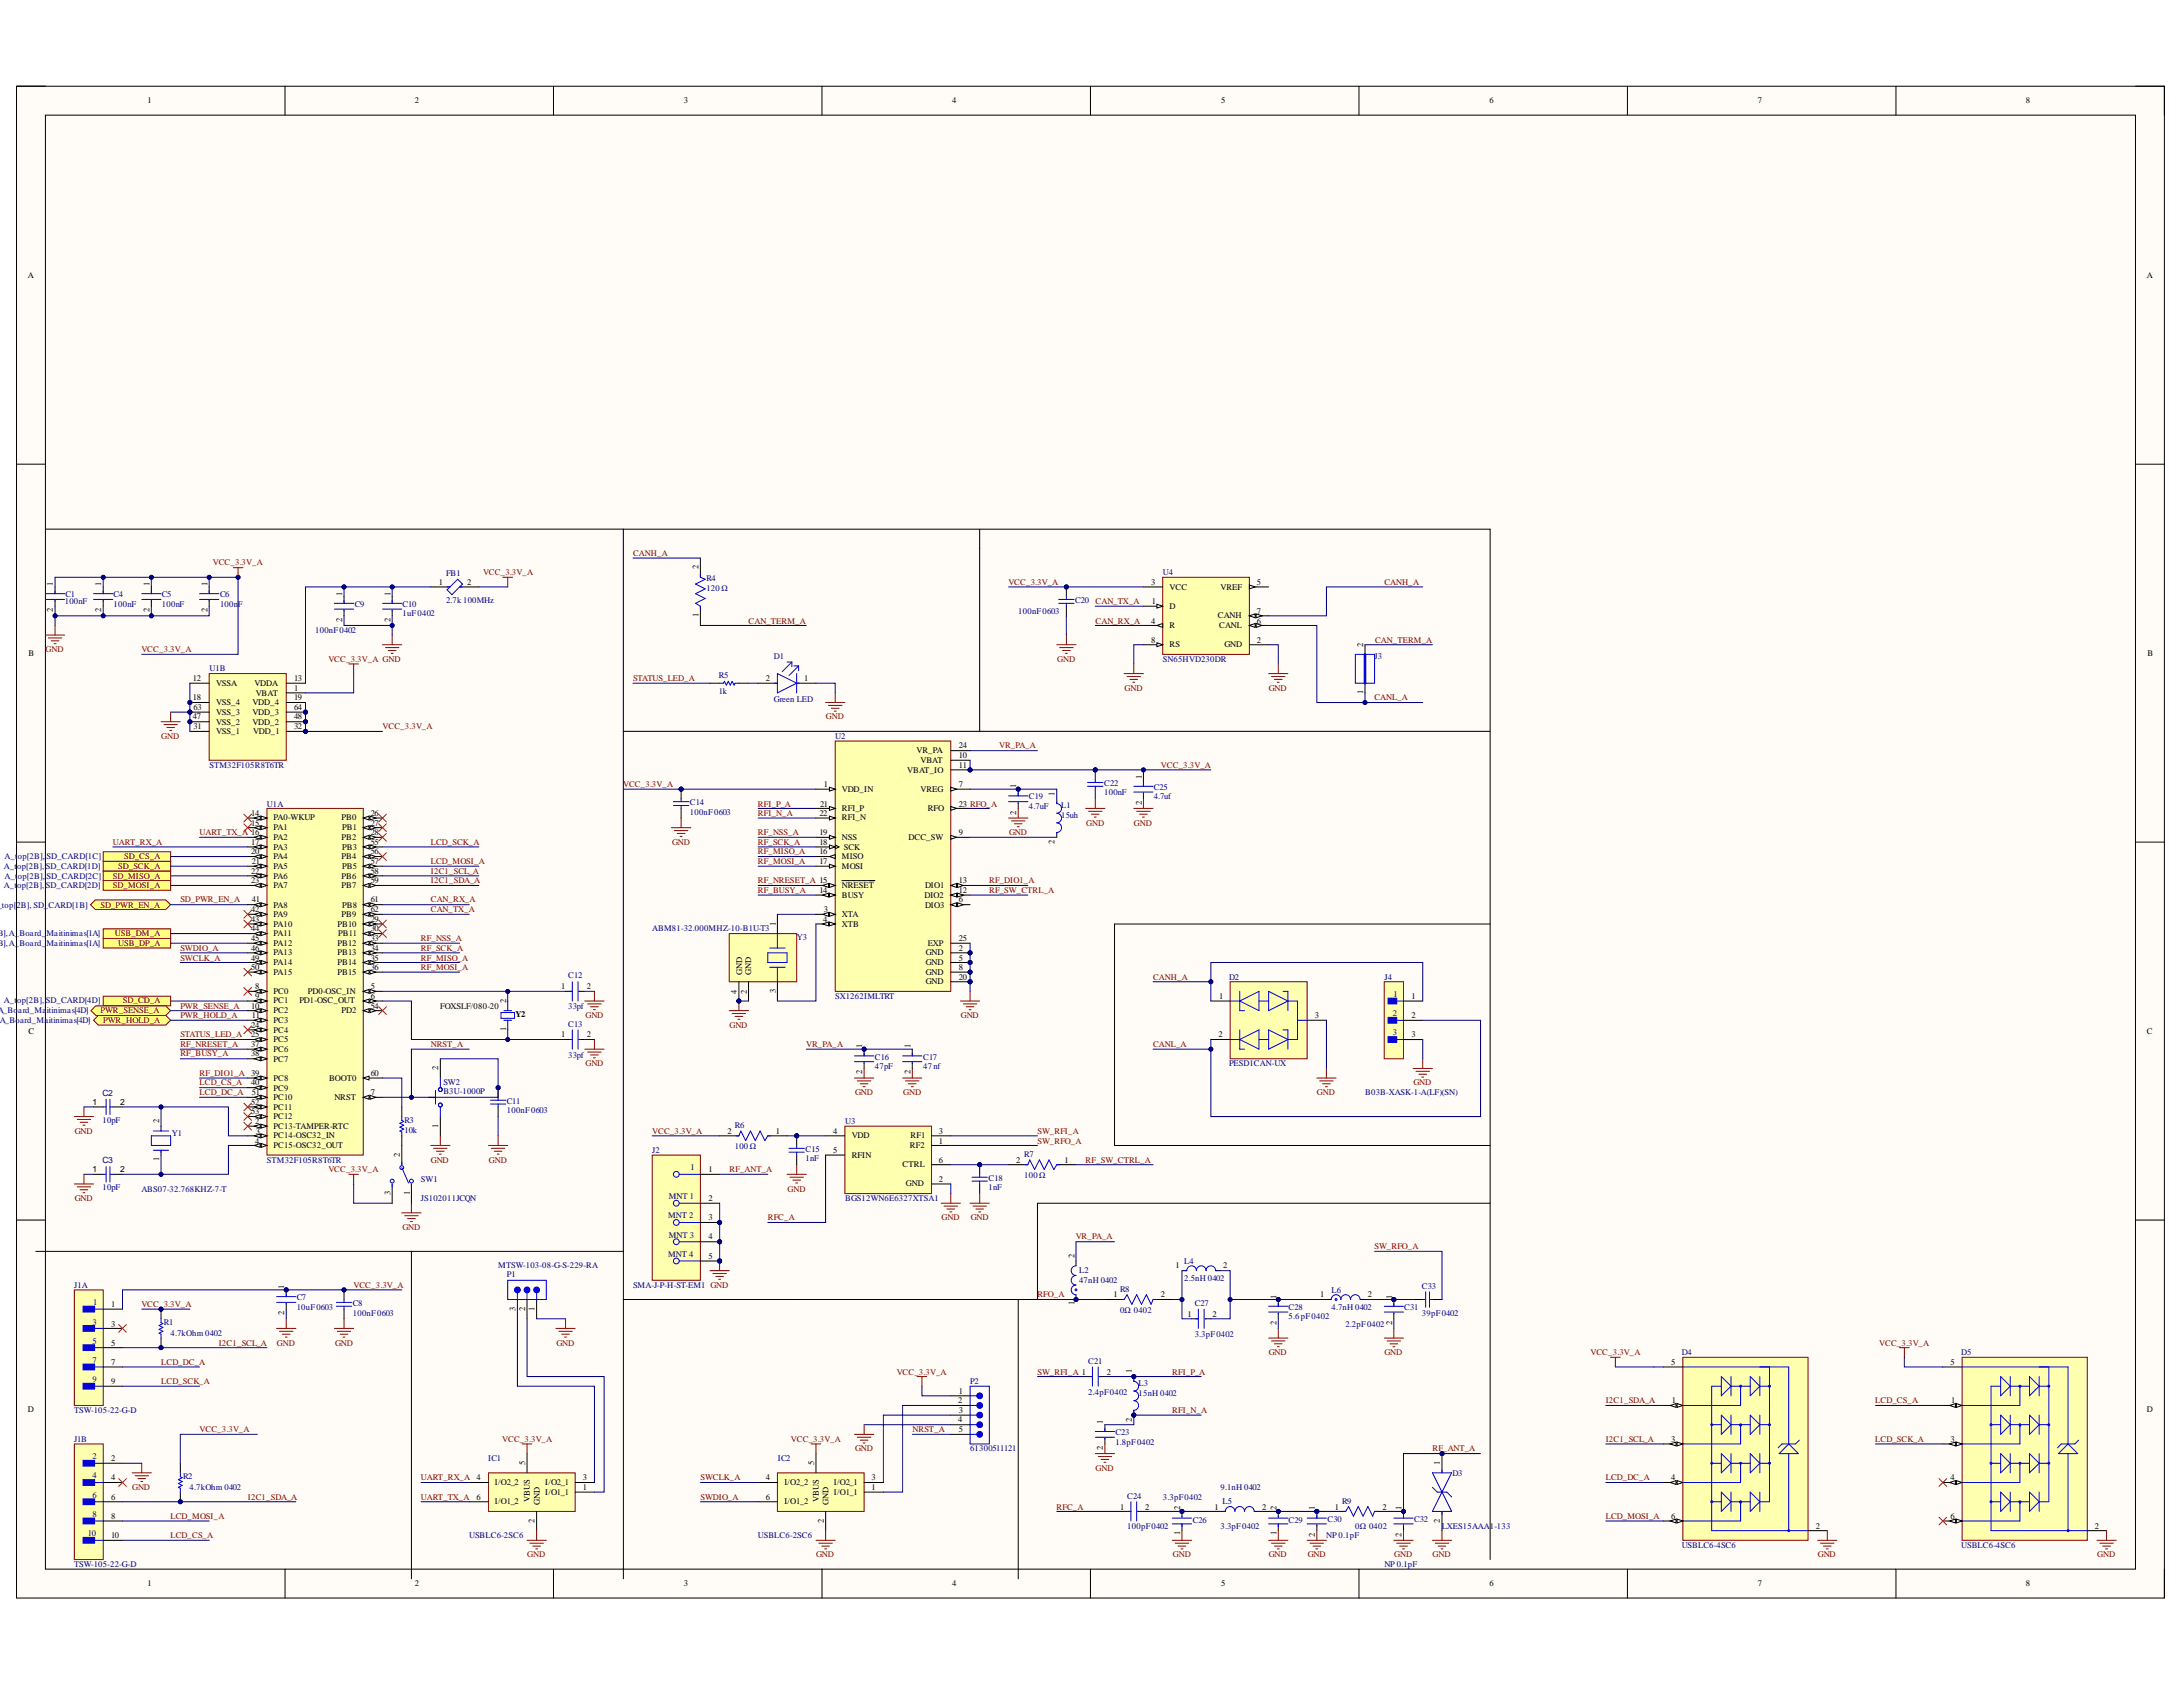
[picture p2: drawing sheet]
<svg xmlns="http://www.w3.org/2000/svg" width="279mm" height="216mm" viewBox="0 0 279 216" stroke-linecap="round" stroke-linejoin="round" font-family="sans-serif">
<defs><g id="words">
<g font-size="1.1">
<text x="18.9" y="13.2">1</text>
<text x="53.1" y="13.2">2</text>
<text x="87.5" y="13.2">3</text>
<text x="121.9" y="13.2">4</text>
<text x="156.3" y="13.2">5</text>
<text x="190.6" y="13.2">6</text>
<text x="225" y="13.2">7</text>
<text x="259.3" y="13.2">8</text>
<text x="3.6" y="35.6">A</text>
<text x="274.8" y="35.6">A</text>
<text x="6.8" y="75" transform="rotate(-90 6.8 75)">1</text>
<text x="12.9" y="75" transform="rotate(-90 12.9 75)">1</text>
<text x="19.1" y="75" transform="rotate(-90 19.1 75)">1</text>
<text x="26.6" y="75" transform="rotate(-90 26.6 75)">1</text>
<text x="43.8" y="76.3" transform="rotate(-90 43.8 76.3)">1</text>
<text x="50" y="76.3" transform="rotate(-90 50 76.3)">1</text>
<text x="56.2" y="74.8">1</text>
<text x="59.8" y="74.8">2</text>
<text x="89.4" y="72.9" transform="rotate(-90 89.4 72.9)">2</text>
<text x="147.3" y="74.8">3</text>
<text x="147.4" y="77.3">1</text>
<text x="149.7" y="77.9">D</text>
<text x="149.7" y="75.5">VCC</text>
<text x="156.2" y="75.5">VREF</text>
<text x="160.9" y="74.8">5</text>
<text x="3.6" y="83.9">B</text>
<text x="6.8" y="78.4" transform="rotate(-90 6.8 78.4)">2</text>
<text x="12.9" y="78.4" transform="rotate(-90 12.9 78.4)">2</text>
<text x="19.1" y="78.4" transform="rotate(-90 19.1 78.4)">2</text>
<text x="26.6" y="78.4" transform="rotate(-90 26.6 78.4)">2</text>
<text x="43.8" y="79.6" transform="rotate(-90 43.8 79.6)">2</text>
<text x="50" y="79.6" transform="rotate(-90 50 79.6)">2</text>
<text x="89.4" y="79" transform="rotate(-90 89.4 79)">1</text>
<text x="147.3" y="79.8">4</text>
<text x="147.3" y="82.3">8</text>
<text x="149.7" y="80.4">R</text>
<text x="149.7" y="82.8">RS</text>
<text x="155.9" y="79.1">CANH</text>
<text x="156" y="80.4">CANL</text>
<text x="156.7" y="82.8">GND</text>
<text x="160.9" y="82.3">2</text>
<text x="160.9" y="79.8">6</text>
<text x="160.9" y="78.5">7</text>
<text x="174.5" y="82.8" transform="rotate(-90 174.5 82.8)">2</text>
<text x="274.9" y="83.9">B</text>
<text x="24.7" y="87.2">12</text>
<text x="24.7" y="89.6">18</text>
<text x="27.7" y="87.8">VSSA</text>
<text x="32.6" y="87.8">VDDA</text>
<text x="32.7" y="89">VBAT</text>
<text x="37.6" y="88.4">1</text>
<text x="37.6" y="87.2">13</text>
<text x="37.6" y="89.6">19</text>
<text x="98" y="87.2">2</text>
<text x="102.9" y="87.2">1</text>
<text x="174.5" y="88.9" transform="rotate(-90 174.5 88.9)">1</text>
<text x="24.7" y="92.1">47</text>
<text x="24.8" y="93.3">31</text>
<text x="24.8" y="90.9">63</text>
<text x="27.7" y="90.2">VSS_4</text>
<text x="27.7" y="93.9">VSS_1</text>
<text x="27.7" y="92.7">VSS_2</text>
<text x="27.7" y="91.5">VSS_3</text>
<text x="32.3" y="90.2">VDD_4</text>
<text x="32.3" y="92.7">VDD_2</text>
<text x="32.3" y="91.5">VDD_3</text>
<text x="32.4" y="93.9">VDD_1</text>
<text x="37.6" y="93.3">32</text>
<text x="37.6" y="92.1">48</text>
<text x="37.6" y="90.9">64</text>
<text x="122.7" y="95.8">24</text>
<text x="105.5" y="100.7">1</text>
<text x="107.7" y="101.4">VDD_IN</text>
<text x="116.1" y="98.9">VBAT_IO</text>
<text x="117.3" y="96.4">VR_PA</text>
<text x="117.8" y="97.6">VBAT</text>
<text x="117.8" y="101.4">VREG</text>
<text x="122.7" y="97.1">10</text>
<text x="122.7" y="98.2">11</text>
<text x="122.7" y="100.7">7</text>
<text x="130.1" y="100.9" transform="rotate(-90 130.1 100.9)">1</text>
<text x="135" y="101.9" transform="rotate(-90 135 101.9)">1</text>
<text x="146.1" y="99.7" transform="rotate(-90 146.1 99.7)">1</text>
<text x="32.1" y="104.4">14</text>
<text x="32.1" y="105.7">15</text>
<text x="35" y="105">PA0-WKUP</text>
<text x="35" y="106.3">PA1</text>
<text x="35" y="107.5">PA2</text>
<text x="43.7" y="105">PB0</text>
<text x="43.7" y="107.5">PB2</text>
<text x="43.8" y="106.3">PB1</text>
<text x="47.4" y="104.4">26</text>
<text x="47.4" y="105.7">27</text>
<text x="47.4" y="106.9">28</text>
<text x="104.9" y="104.4">22</text>
<text x="104.9" y="106.9">19</text>
<text x="105" y="103.2">21</text>
<text x="107.7" y="103.8">RFI_P</text>
<text x="107.7" y="105">RFI_N</text>
<text x="107.7" y="107.5">NSS</text>
<text x="116.3" y="107.5">DCC_SW</text>
<text x="118.7" y="103.8">RFO</text>
<text x="122.7" y="103.2">23 RFO_A</text>
<text x="122.7" y="106.9">9</text>
<text x="130.1" y="104.2" transform="rotate(-90 130.1 104.2)">2</text>
<text x="146.1" y="103" transform="rotate(-90 146.1 103)">2</text>
<text x="32.1" y="108.1">17</text>
<text x="32.1" y="109.3">20</text>
<text x="32.1" y="111.9">22</text>
<text x="32.1" y="113">23</text>
<text x="32.2" y="110.6">21</text>
<text x="35" y="108.7">PA3</text>
<text x="35" y="110">PA4</text>
<text x="35" y="111.2">PA5</text>
<text x="35" y="112.4">PA6</text>
<text x="35" y="113.6">PA7</text>
<text x="43.7" y="110">PB4</text>
<text x="43.7" y="112.4">PB6</text>
<text x="43.7" y="113.6">PB7</text>
<text x="43.8" y="108.7">PB3</text>
<text x="43.8" y="111.2">PB5</text>
<text x="47.4" y="108.1">55</text>
<text x="47.4" y="109.3">56</text>
<text x="47.4" y="110.6">57</text>
<text x="47.4" y="111.9">58</text>
<text x="47.4" y="113">59</text>
<text x="104.9" y="108.1">18</text>
<text x="104.9" y="109.3">16</text>
<text x="104.9" y="110.6">17</text>
<text x="107.7" y="110">MISO</text>
<text x="107.7" y="111.2">MOSI</text>
<text x="107.7" y="113.6">NRESET</text>
<text x="108" y="108.7">SCK</text>
<text x="118.4" y="113.6">DIO1</text>
<text x="122.7" y="113">13</text>
<text x="135" y="108" transform="rotate(-90 135 108)">2</text>
<text x="32.1" y="116.8">42</text>
<text x="32.1" y="117.9">43</text>
<text x="32.1" y="119.2">44</text>
<text x="32.2" y="115.5">41</text>
<text x="35" y="116.2">PA8</text>
<text x="35" y="117.3">PA9</text>
<text x="35" y="118.6">PA10</text>
<text x="35" y="119.8">PA11</text>
<text x="43.2" y="118.6">PB10</text>
<text x="43.3" y="119.8">PB11</text>
<text x="43.7" y="117.3">PB9</text>
<text x="43.8" y="116.2">PB8</text>
<text x="47.4" y="117.9">29</text>
<text x="47.4" y="119.2">30</text>
<text x="47.4" y="115.5">61</text>
<text x="47.4" y="116.8">62</text>
<text x="99.3" y="118.5" transform="rotate(-90 99.3 118.5)">1</text>
<text x="104.9" y="114.3">14</text>
<text x="105.4" y="117.9">4</text>
<text x="105.5" y="116.8">3</text>
<text x="107.7" y="114.9">BUSY</text>
<text x="107.7" y="117.3">XTA</text>
<text x="107.7" y="118.6">XTB</text>
<text x="118.3" y="114.9">DIO2</text>
<text x="118.4" y="116.2">DIO3</text>
<text x="122.7" y="114.3">12</text>
<text x="122.7" y="115.5">6</text>
<text x="32.1" y="120.5">45</text>
<text x="32.1" y="121.7">46</text>
<text x="32.1" y="122.9">49</text>
<text x="32.1" y="124.1">50</text>
<text x="35" y="121.1">PA12</text>
<text x="35" y="122.2">PA13</text>
<text x="35" y="123.5">PA14</text>
<text x="35" y="124.8">PA15</text>
<text x="43.2" y="121.1">PB12</text>
<text x="43.2" y="122.2">PB13</text>
<text x="43.2" y="123.5">PB14</text>
<text x="43.2" y="124.8">PB15</text>
<text x="47.4" y="120.5">33</text>
<text x="47.4" y="121.7">34</text>
<text x="47.4" y="122.9">35</text>
<text x="47.4" y="124.1">36</text>
<text x="95" y="124.8" transform="rotate(-90 95 124.8)">GND</text>
<text x="96.2" y="124.8" transform="rotate(-90 96.2 124.8)">GND</text>
<text x="118.5" y="122.2">GND</text>
<text x="118.5" y="123.5">GND</text>
<text x="118.5" y="124.8">GND</text>
<text x="118.5" y="126">GND</text>
<text x="118.7" y="121.1">EXP</text>
<text x="122.7" y="120.5">25</text>
<text x="122.7" y="121.7">2</text>
<text x="122.7" y="122.9">5</text>
<text x="122.7" y="124.1">8</text>
<text x="122.7" y="125.4">20</text>
<text x="32.1" y="129.1">10</text>
<text x="32.1" y="131.5">24</text>
<text x="32.2" y="130.3">11</text>
<text x="32.6" y="126.6">8</text>
<text x="32.6" y="127.8">9</text>
<text x="35" y="127.2">PC0</text>
<text x="35" y="128.4">PC1</text>
<text x="35" y="129.7">PC2</text>
<text x="35" y="130.9">PC3</text>
<text x="38.3" y="128.4">PD1-OSC_OUT</text>
<text x="39.4" y="127.2">PD0-OSC_IN</text>
<text x="43.7" y="129.7">PD2</text>
<text x="47.4" y="126.6">5</text>
<text x="47.4" y="127.8">6</text>
<text x="47.4" y="129.1">54</text>
<text x="56.3" y="129.1">FOXSLF/080-20</text>
<text x="64.8" y="132" transform="rotate(-90 64.8 132)">1</text>
<text x="64.8" y="128.3" transform="rotate(-90 64.8 128.3)">2</text>
<text x="66" y="130.2">Y2</text>
<text x="71.8" y="126.6">1</text>
<text x="75.1" y="126.6">2</text>
<text x="94.3" y="127.2" transform="rotate(-90 94.3 127.2)">4</text>
<text x="95.6" y="127.2" transform="rotate(-90 95.6 127.2)">2</text>
<text x="99.3" y="127.1" transform="rotate(-90 99.3 127.1)">3</text>
<text x="156" y="127.8">1</text>
<text x="168.3" y="130.3">3</text>
<text x="180.6" y="127.8">1</text>
<text x="180.6" y="130.3">2</text>
<text x="3.6" y="132.3">C</text>
<text x="32.1" y="132.7">25</text>
<text x="32.1" y="134">37</text>
<text x="32.1" y="135.2">38</text>
<text x="35" y="132.1">PC4</text>
<text x="35" y="133.4">PC5</text>
<text x="35" y="134.6">PC6</text>
<text x="35" y="135.9">PC7</text>
<text x="47.4" y="137.7">60</text>
<text x="56.1" y="137" transform="rotate(-90 56.1 137)">2</text>
<text x="71.8" y="132.7">1</text>
<text x="75.1" y="132.7">2</text>
<text x="110.4" y="137.5" transform="rotate(-90 110.4 137.5)">2</text>
<text x="110.4" y="134.2" transform="rotate(-90 110.4 134.2)">1</text>
<text x="116.5" y="137.5" transform="rotate(-90 116.5 137.5)">2</text>
<text x="116.5" y="134.2" transform="rotate(-90 116.5 134.2)">1</text>
<text x="156" y="132.7">2</text>
<text x="180.6" y="132.7">3</text>
<text x="274.8" y="132.3">C</text>
<text x="11.8" y="141.4">1</text>
<text x="15.4" y="141.4">2</text>
<text x="20.4" y="143.7" transform="rotate(-90 20.4 143.7)">2</text>
<text x="32.1" y="138.9">40</text>
<text x="32.1" y="141.4">52</text>
<text x="32.1" y="142.6">53</text>
<text x="32.2" y="140.2">51</text>
<text x="32.6" y="143.9">2</text>
<text x="35" y="138.3">PC8</text>
<text x="35" y="139.6">PC9</text>
<text x="35" y="140.8">PC10</text>
<text x="35" y="142">PC11</text>
<text x="35" y="143.2">PC12</text>
<text x="42.1" y="138.3">BOOT0</text>
<text x="42.8" y="140.8">NRST</text>
<text x="47.4" y="140.2">7</text>
<text x="11.8" y="150">1</text>
<text x="15.4" y="150">2</text>
<text x="20.4" y="148.6" transform="rotate(-90 20.4 148.6)">1</text>
<text x="32.6" y="146.3">4</text>
<text x="32.7" y="145.1">3</text>
<text x="35" y="144.5">PC13-TAMPER-RTC</text>
<text x="35" y="145.7">PC14-OSC32_IN</text>
<text x="35" y="146.9">PC15-OSC32_OUT</text>
<text x="51.2" y="148" transform="rotate(-90 51.2 148)">2</text>
<text x="56.1" y="144.3" transform="rotate(-90 56.1 144.3)">1</text>
<text x="90.7" y="150">1</text>
<text x="93.1" y="145.1">2</text>
<text x="99.3" y="145.1">1</text>
<text x="106.6" y="145.1">4</text>
<text x="106.6" y="147.5">5</text>
<text x="109" y="145.7">VDD</text>
<text x="109" y="148.2">RFIN</text>
<text x="115.5" y="149.4">CTRL</text>
<text x="116.5" y="146.9">RF2</text>
<text x="116.5" y="145.7">RF1</text>
<text x="120.2" y="145.1">3</text>
<text x="120.2" y="146.3">1</text>
<text x="120.2" y="148.8">6</text>
<text x="130.1" y="148.8">2</text>
<text x="136.2" y="148.8">1</text>
<text x="50" y="152.9" transform="rotate(-90 50 152.9)">3</text>
<text x="52.4" y="152.9" transform="rotate(-90 52.4 152.9)">1</text>
<text x="90.7" y="153.7">2</text>
<text x="115.9" y="151.8">GND</text>
<text x="120.2" y="151.2">2</text>
<text x="90.7" y="156.2">3</text>
<text x="90.7" y="158.6">4</text>
<text x="90.7" y="161.1">5</text>
<text x="137.5" y="161" transform="rotate(-90 137.5 161)">2</text>
<text x="14.2" y="167.2">1</text>
<text x="36.4" y="164.9" transform="rotate(-90 36.4 164.9)">1</text>
<text x="66" y="167.7" transform="rotate(-90 66 167.7)">3</text>
<text x="67.2" y="167.8" transform="rotate(-90 67.2 167.8)">2</text>
<text x="68.4" y="167.7" transform="rotate(-90 68.4 167.7)">1</text>
<text x="137.5" y="167.1" transform="rotate(-90 137.5 167.1)">1</text>
<text x="142.5" y="166">1</text>
<text x="148.6" y="166">2</text>
<text x="150.5" y="162.3">1</text>
<text x="156.5" y="162.3">2</text>
<text x="163.4" y="166.2" transform="rotate(-90 163.4 166.2)">1</text>
<text x="169" y="166">1</text>
<text x="175.1" y="166">2</text>
<text x="178.2" y="166.2" transform="rotate(-90 178.2 166.2)">1</text>
<text x="14.2" y="169.8">3</text>
<text x="14.2" y="172.2">5</text>
<text x="36.4" y="168.3" transform="rotate(-90 36.4 168.3)">2</text>
<text x="152" y="168.5">1</text>
<text x="155.2" y="168.5">2</text>
<text x="163.4" y="169.5" transform="rotate(-90 163.4 169.5)">2</text>
<text x="178.2" y="169.5" transform="rotate(-90 178.2 169.5)">2</text>
<text x="14.2" y="174.7">7</text>
<text x="14.2" y="177.1">9</text>
<text x="122.6" y="179.6">2</text>
<text x="122.7" y="178.4">1</text>
<text x="141.7" y="175.9">2</text>
<text x="144.9" y="175.8" transform="rotate(-90 144.9 175.8)">1</text>
<text x="213.9" y="174.7">5</text>
<text x="214" y="179.6">1</text>
<text x="249.7" y="174.7">5</text>
<text x="249.7" y="179.6">1</text>
<text x="3.6" y="180.7">D</text>
<text x="122.6" y="182">4</text>
<text x="122.7" y="180.8">3</text>
<text x="122.7" y="183.3">5</text>
<text x="141.2" y="185.6" transform="rotate(-90 141.2 185.6)">2</text>
<text x="141.2" y="182.2" transform="rotate(-90 141.2 182.2)">1</text>
<text x="144.9" y="181.9" transform="rotate(-90 144.9 181.9)">2</text>
<text x="213.9" y="184.6">3</text>
<text x="249.7" y="184.6">3</text>
<text x="274.8" y="180.7">D</text>
<text x="14.2" y="187">2</text>
<text x="14.2" y="189.5">4</text>
<text x="14.2" y="191.9">6</text>
<text x="61" y="191.9">6</text>
<text x="61" y="189.5">4</text>
<text x="63.3" y="190.1">I/O2_2</text>
<text x="67.2" y="187.5" transform="rotate(-90 67.2 187.5)">5</text>
<text x="69.8" y="191.3">I/O1_1</text>
<text x="69.8" y="190.1">I/O2_1</text>
<text x="74.6" y="190.6">1</text>
<text x="74.6" y="189.5">3</text>
<text x="98" y="191.9">6</text>
<text x="98" y="189.5">4</text>
<text x="100.4" y="190.1">I/O2_2</text>
<text x="104.2" y="187.5" transform="rotate(-90 104.2 187.5)">5</text>
<text x="106.7" y="191.3">I/O1_1</text>
<text x="106.7" y="190.1">I/O2_1</text>
<text x="111.6" y="190.6">1</text>
<text x="111.6" y="189.5">3</text>
<text x="184.3" y="187.5" transform="rotate(-90 184.3 187.5)">1</text>
<text x="213.9" y="189.5">4</text>
<text x="249.7" y="189.5">4</text>
<text x="14.2" y="194.4">8</text>
<text x="14.2" y="196.8">10</text>
<text x="63.3" y="192.5">I/O1_2</text>
<text x="67.8" y="192.3" transform="rotate(-90 67.8 192.3)">VBUS</text>
<text x="68.4" y="194.9" transform="rotate(-90 68.4 194.9)">2</text>
<text x="69.1" y="192.6" transform="rotate(-90 69.1 192.6)">GND</text>
<text x="100.4" y="192.5">I/O1_2</text>
<text x="104.8" y="192.3" transform="rotate(-90 104.8 192.3)">VBUS</text>
<text x="105.5" y="194.9" transform="rotate(-90 105.5 194.9)">2</text>
<text x="106.1" y="192.6" transform="rotate(-90 106.1 192.6)">GND</text>
<text x="143.4" y="193.2">1</text>
<text x="146.6" y="193.2">2</text>
<text x="151" y="196.4" transform="rotate(-90 151 196.4)">1</text>
<text x="151" y="193.2" transform="rotate(-90 151 193.2)">2</text>
<text x="155.4" y="193.2">1</text>
<text x="161.5" y="193.2">2</text>
<text x="163.4" y="196.4" transform="rotate(-90 163.4 196.4)">1</text>
<text x="163.4" y="193.2" transform="rotate(-90 163.4 193.2)">2</text>
<text x="168.3" y="196.7" transform="rotate(-90 168.3 196.7)">2</text>
<text x="168.3" y="193.3" transform="rotate(-90 168.3 193.3)">1</text>
<text x="170.8" y="193.2">1</text>
<text x="176.9" y="193.2">2</text>
<text x="179.4" y="196.7" transform="rotate(-90 179.4 196.7)">2</text>
<text x="179.4" y="193.3" transform="rotate(-90 179.4 193.3)">1</text>
<text x="184.3" y="194.9" transform="rotate(-90 184.3 194.9)">2</text>
<text x="213.9" y="194.4">6</text>
<text x="232.4" y="195.6">2</text>
<text x="249.7" y="194.4">6</text>
<text x="268.1" y="195.6">2</text>
<text x="18.9" y="203">1</text>
<text x="53.1" y="203">2</text>
<text x="87.5" y="203">3</text>
<text x="121.9" y="203">4</text>
<text x="156.3" y="203">5</text>
<text x="190.6" y="203">6</text>
<text x="225" y="203">7</text>
<text x="259.3" y="203">8</text>
</g>
<g font-size="1.1" fill="#800000">
<text x="81" y="71.2">CANH_A</text>
<text x="27.2" y="72.4">VCC_3.3V_A</text>
<text x="61.8" y="73.6">VCC_3.3V_A</text>
<text x="129.1" y="74.8">VCC_3.3V_A</text>
<text x="140.2" y="77.3">CAN_TX_A</text>
<text x="177.2" y="74.8">CANH_A</text>
<text x="5.8" y="83.4">GND</text>
<text x="18.1" y="83.4">VCC_3.3V_A</text>
<text x="95.8" y="79.8">CAN_TERM_A</text>
<text x="140.2" y="79.8">CAN_RX_A</text>
<text x="176" y="82.3">CAN_TERM_A</text>
<text x="42" y="84.7">VCC_3.3V_A GND</text>
<text x="81" y="87.2">STATUS_LED_A</text>
<text x="135.3" y="84.7">GND</text>
<text x="143.9" y="88.4">GND</text>
<text x="162.4" y="88.4">GND</text>
<text x="175.9" y="89.6">CANL_A</text>
<text x="20.6" y="94.5">GND</text>
<text x="49" y="93.3">VCC_3.3V_A</text>
<text x="105.7" y="92.1">GND</text>
<text x="127.9" y="95.8">VR_PA_A</text>
<text x="79.8" y="100.7">VCC_3.3V_A</text>
<text x="148.6" y="98.2">VCC_3.3V_A</text>
<text x="25.5" y="106.9">UART_TX_A 16</text>
<text x="97" y="103.2">RFI_P_A</text>
<text x="97" y="104.4">RFI_N_A</text>
<text x="97" y="106.9">RF_NSS_A</text>
<text x="129.1" y="106.9">GND</text>
<text x="139" y="105.7">GND</text>
<text x="145.1" y="105.7">GND</text>
<text x="14.5" y="108.1">UART_RX_A</text>
<text x="14.5" y="112.4">SD_MISO_A</text>
<text x="14.5" y="113.6">SD_MOSI_A</text>
<text x="15.1" y="111.2">SD_SCK_A</text>
<text x="15.9" y="110">SD_CS_A</text>
<text x="55.1" y="108.1">LCD_SCK_A</text>
<text x="55.1" y="110.6">LCD_MOSI_A</text>
<text x="55.1" y="111.9">I2C1_SCL_A</text>
<text x="55.1" y="113">I2C1_SDA_A</text>
<text x="86" y="108.1">GND</text>
<text x="97" y="113">RF_NRESET_A 15</text>
<text x="97" y="108.1">RF_SCK_A</text>
<text x="97" y="109.3">RF_MISO_A</text>
<text x="97" y="110.6">RF_MOSI_A</text>
<text x="126.6" y="113">RF_DIO1_A</text>
<text x="12.9" y="116.2">SD_PWR_EN_A</text>
<text x="14.7" y="119.8">USB_DM_A</text>
<text x="23.1" y="115.5">SD_PWR_EN_A</text>
<text x="55.1" y="115.5">CAN_RX_A</text>
<text x="55.1" y="116.8">CAN_TX_A</text>
<text x="97" y="114.3">RF_BUSY_A</text>
<text x="126.6" y="114.3">RF_SW_CTRL_A</text>
<text x="15.1" y="121.1">USB_DP_A</text>
<text x="23.1" y="121.7">SWDIO_A</text>
<text x="23.1" y="122.9">SWCLK_A</text>
<text x="53.9" y="120.5">RF_NSS_A</text>
<text x="53.9" y="121.7">RF_SCK_A</text>
<text x="53.9" y="122.9">RF_MISO_A</text>
<text x="53.9" y="124.1">RF_MOSI_A</text>
<text x="147.6" y="125.4">CANH_A</text>
<text x="12.9" y="129.7">PWR_SENSE_A</text>
<text x="13.2" y="130.9">PWR_HOLD_A</text>
<text x="15.7" y="128.4">SD_CD_A</text>
<text x="23.1" y="129.1">PWR_SENSE_A</text>
<text x="23.1" y="130.3">PWR_HOLD_A</text>
<text x="74.9" y="130.3">GND</text>
<text x="93.4" y="131.5">GND</text>
<text x="123" y="130.3">GND</text>
<text x="23.1" y="135.2">RF_BUSY_A</text>
<text x="23.1" y="134">RF_NRESET_A</text>
<text x="23.1" y="132.7">STATUS_LED_A</text>
<text x="25.5" y="137.7">RF_DIO1_A 39</text>
<text x="55.1" y="134">NRST_A</text>
<text x="74.9" y="136.5">GND</text>
<text x="103.2" y="134">VR_PA_A</text>
<text x="147.6" y="134">CANL_A</text>
<text x="25.5" y="138.9">LCD_CS_A</text>
<text x="25.5" y="140.2">LCD_DC_A</text>
<text x="109.4" y="140.2">GND</text>
<text x="115.6" y="140.2">GND</text>
<text x="168.6" y="140.2">GND</text>
<text x="180.9" y="138.9">GND</text>
<text x="9.6" y="145.1">GND</text>
<text x="42" y="150">VCC_3.3V_A</text>
<text x="55.1" y="148.8">GND</text>
<text x="62.6" y="148.8">GND</text>
<text x="83.5" y="145.1">VCC_3.3V_A</text>
<text x="93.4" y="150">RF_ANT_A</text>
<text x="132.8" y="146.3">SW_RFO_A</text>
<text x="132.8" y="145.1">SW_RFI_A</text>
<text x="139" y="148.8">RF_SW_CTRL_A</text>
<text x="9.6" y="153.7">GND</text>
<text x="100.8" y="152.5">GND</text>
<text x="51.5" y="157.4">GND</text>
<text x="98.3" y="156.2">RFC_A</text>
<text x="120.5" y="156.2">GND</text>
<text x="124.2" y="156.2">GND</text>
<text x="137.7" y="158.6">VR_PA_A</text>
<text x="175.9" y="159.9">SW_RFO_A</text>
<text x="18.1" y="167.2">VCC_3.3V_A</text>
<text x="45.2" y="164.8">VCC_3.3V_A</text>
<text x="132.8" y="166">RFO_A</text>
<text x="28" y="172.2">I2C1_SCL_A</text>
<text x="35.4" y="172.2">GND</text>
<text x="42.9" y="172.2">GND</text>
<text x="71.2" y="172.2">GND</text>
<text x="162.4" y="173.4">GND</text>
<text x="177.2" y="173.4">GND</text>
<text x="203.6" y="173.4">VCC_3.3V_A</text>
<text x="240.5" y="172.2">VCC_3.3V_A</text>
<text x="20.6" y="174.7">LCD_DC_A</text>
<text x="20.6" y="177.1">LCD_SCK_A</text>
<text x="114.8" y="175.9">VCC_3.3V_A</text>
<text x="132.8" y="175.9">SW_RFI_A 1</text>
<text x="150" y="175.9">RFI_P_A</text>
<text x="205.5" y="179.6">I2C1_SDA_A</text>
<text x="240" y="179.6">LCD_CS_A</text>
<text x="25.5" y="183.3">VCC_3.3V_A</text>
<text x="64.3" y="184.6">VCC_3.3V_A</text>
<text x="101.2" y="184.6">VCC_3.3V_A</text>
<text x="109.4" y="185.7">GND</text>
<text x="116.8" y="183.3">NRST_A</text>
<text x="150" y="180.8">RFI_N_A</text>
<text x="183.4" y="185.7">RF_ANT_A</text>
<text x="205.5" y="184.6">I2C1_SCL_A</text>
<text x="240" y="184.6">LCD_SCK_A</text>
<text x="16.9" y="190.6">GND</text>
<text x="31.7" y="191.9">I2C1_SDA_A</text>
<text x="53.9" y="189.5">UART_RX_A</text>
<text x="53.9" y="191.9">UART_TX_A</text>
<text x="89.6" y="189.5">SWCLK_A</text>
<text x="89.6" y="191.9">SWDIO_A</text>
<text x="140.2" y="188.2">GND</text>
<text x="205.5" y="189.5">LCD_DC_A</text>
<text x="21.8" y="194.4">LCD_MOSI_A</text>
<text x="21.8" y="196.8">LCD_CS_A</text>
<text x="135.2" y="193.2">RFC_A</text>
<text x="205.5" y="194.4">LCD_MOSI_A</text>
<text x="67.5" y="199.3">GND</text>
<text x="104.4" y="199.3">GND</text>
<text x="150.1" y="199.3">GND</text>
<text x="162.4" y="199.3">GND</text>
<text x="167.4" y="199.3">GND</text>
<text x="178.4" y="199.3">GND</text>
<text x="183.4" y="199.3">GND</text>
<text x="232.7" y="199.3">GND</text>
<text x="268.4" y="199.3">GND</text>
</g>
<g font-size="1.1" fill="#000080">
<text x="8.3" y="77.3">100nF</text>
<text x="8.4" y="76.4">C1</text>
<text x="14.5" y="76.4">C4</text>
<text x="14.5" y="77.7">100nF</text>
<text x="20.7" y="76.4">C5</text>
<text x="20.7" y="77.7">100nF</text>
<text x="28.2" y="76.4">C6</text>
<text x="28.2" y="77.7">100nF</text>
<text x="45.4" y="77.7">C9</text>
<text x="51.5" y="77.7">C10</text>
<text x="57.1" y="73.7">FB1</text>
<text x="57.1" y="77.2">2.7k 100MHz</text>
<text x="90.4" y="74.3">R4</text>
<text x="90.4" y="75.6">120 Ω</text>
<text x="137.6" y="77.2">C20</text>
<text x="148.8" y="73.6">U4</text>
<text x="40.3" y="81">100nF0402</text>
<text x="51.5" y="78.9">1uF0402</text>
<text x="130.3" y="78.5">100nF0603</text>
<text x="26.8" y="85.9">U1B</text>
<text x="92" y="86.8">R5</text>
<text x="92" y="88.8">1k</text>
<text x="99" y="84.4">D1</text>
<text x="99" y="89.8">Green LED</text>
<text x="148.8" y="84.7">SN65HVD230DR</text>
<text x="175.9" y="84.4">J3</text>
<text x="106.9" y="94.5">U2</text>
<text x="26.8" y="98.2">STM32F105R8T6TR</text>
<text x="141.3" y="100.6">C22</text>
<text x="141.3" y="101.8">100nF</text>
<text x="147.7" y="101.1">C25</text>
<text x="34.2" y="103.2">U1A</text>
<text x="88.3" y="103.1">C14</text>
<text x="88.3" y="104.3">100nF0603</text>
<text x="131.7" y="102.3">C19</text>
<text x="131.7" y="103.6">4.7uF</text>
<text x="135.8" y="103.4">L1</text>
<text x="135.8" y="104.7">15uh</text>
<text x="147.7" y="102.3">4.7uf</text>
<text x=".5" y="113.6">A_t</text>
<text x=".5" y="111.2">A_t</text>
<text x=".6" y="110">A_t</text>
<text x=".6" y="112.4">A_t</text>
<text x="2.2" y="113.6">op[2B],</text>
<text x="2.2" y="111.2">op[2B],</text>
<text x="2.3" y="110">op[2B],</text>
<text x="2.3" y="112.4">op[2B],</text>
<text x="5.9" y="113.6">SD_CARD[2D]</text>
<text x="5.9" y="111.2">SD_CARD[1D]</text>
<text x="6" y="110">SD_CARD[1C]</text>
<text x="6" y="112.4">SD_CARD[2C]</text>
<text x="-1" y="119.8">2B],A_Board_</text>
<text x="-.3" y="116.2">_top[2B], SD_CARD[1B]</text>
<text x="5.9" y="119.8">Maitinimas[1A]</text>
<text x="83.5" y="119.2">ABM81-32.000MHZ-10-B1U-T3</text>
<text x="-1" y="121.1">2B],A_Board_</text>
<text x="5.9" y="121.1">Maitinimas[1A]</text>
<text x="72.7" y="125.2">C12</text>
<text x="102" y="120.3">Y3</text>
<text x="157.3" y="125.4">D2</text>
<text x="177.2" y="125.4">J4</text>
<text x="-.9" y="130.9">],A_Board_Maitinimas[4D]</text>
<text x="-.8" y="129.7">,A_Bo</text>
<text x=".5" y="128.4">A_t</text>
<text x="2.2" y="128.4">op[2B],</text>
<text x="2.3" y="129.7">ard_Ma</text>
<text x="5.9" y="128.4">SD_CARD[4D]</text>
<text x="6" y="129.7">itinimas[4D]</text>
<text x="72.7" y="131.4">C13</text>
<text x="72.7" y="129.2">33pf</text>
<text x="106.9" y="127.8">SX1262IMLTRT</text>
<text x="178.3" y="130">2</text>
<text x="178.4" y="127.6">1</text>
<text x="72.7" y="135.4">33pf</text>
<text x="112" y="135.6">C16</text>
<text x="112" y="136.8">47pF</text>
<text x="118.1" y="135.6">C17</text>
<text x="118.1" y="136.8">47 nf</text>
<text x="157.3" y="136.5">PESD1CAN-UX</text>
<text x="178.3" y="132.5">3</text>
<text x="13.1" y="143.7">10pF</text>
<text x="13.1" y="140.3">C2</text>
<text x="51.8" y="143.7">R3</text>
<text x="56.7" y="138.8">SW2</text>
<text x="56.7" y="140">B3U-1000P</text>
<text x="64.9" y="141.3">C11</text>
<text x="64.9" y="142.5">100nF0603</text>
<text x="108.2" y="143.9">U3</text>
<text x="174.7" y="140.2">B03B-XASK-1-A(LF)(SN)</text>
<text x="13.1" y="148.9">C3</text>
<text x="22" y="145.4">Y1</text>
<text x="34.2" y="148.8">STM32F105R8T6TR</text>
<text x="51.8" y="145">10k</text>
<text x="83.5" y="147.5">J2</text>
<text x="88.4" y="149.7">1</text>
<text x="94" y="144.3">R6</text>
<text x="94" y="147">100 Ω</text>
<text x="103.1" y="147.4">C15</text>
<text x="103.1" y="148.6">1nF</text>
<text x="131.1" y="148">R7</text>
<text x="13.1" y="152.3">10pF</text>
<text x="18.1" y="152.5">ABS07-32.768KHZ-7-T</text>
<text x="53.9" y="151.2">SW1</text>
<text x="53.9" y="153.7">JS102011JCQN</text>
<text x="85.5" y="155.9">MNT 2</text>
<text x="85.6" y="153.4">MNT 1</text>
<text x="108.2" y="153.7">BGS12WN6E6327XTSA1</text>
<text x="126.5" y="151.2">C18</text>
<text x="126.5" y="152.3">1nF</text>
<text x="131.1" y="150.7">100 Ω</text>
<text x="85.5" y="160.9">MNT 4</text>
<text x="85.6" y="158.4">MNT 3</text>
<text x="151.6" y="161.7">L4</text>
<text x="9.5" y="164.8">J1A</text>
<text x="11.9" y="167.1">1</text>
<text x="38" y="166.4">C7</text>
<text x="38" y="167.7">10uF0603</text>
<text x="45.2" y="167.1">C8</text>
<text x="63.8" y="162.3">MTSW-103-08-G-S-229-RA</text>
<text x="64.9" y="163.4">P1</text>
<text x="81" y="164.8">SMA-J-P-H-ST-EM1 GND</text>
<text x="138.1" y="162.9">L2</text>
<text x="138.1" y="164.2">47nH 0402</text>
<text x="143.4" y="165.3">R8</text>
<text x="143.4" y="168">0Ω 0402</text>
<text x="151.6" y="163.9">2.5nH 0402</text>
<text x="152.9" y="167.1">C27</text>
<text x="164.9" y="167.7">C28</text>
<text x="170.4" y="165.5">L6</text>
<text x="170.4" y="167.7">4.7nH 0402</text>
<text x="179.7" y="167.7">C31</text>
<text x="182" y="164.9">C33</text>
<text x="11.8" y="169.5">3</text>
<text x="11.8" y="172">5</text>
<text x="21" y="169.6">R1</text>
<text x="21.8" y="170.9">4.7kOhm 0402</text>
<text x="45.2" y="168.4">100nF0603</text>
<text x="152.9" y="171.1">3.3pF0402</text>
<text x="164.9" y="168.8">5.6 pF0402</text>
<text x="172.2" y="169.8">2.2pF0402</text>
<text x="182" y="168.4">39pF0402</text>
<text x="215.2" y="173.4">D4</text>
<text x="251" y="173.4">D5</text>
<text x="11.8" y="174.4">7</text>
<text x="11.8" y="176.9">9</text>
<text x="124.2" y="177.1">P2</text>
<text x="139.3" y="174.5">C21</text>
<text x="139.3" y="178.5">2.4pF0402</text>
<text x="145.7" y="177.4">L3</text>
<text x="145.7" y="178.6">15nH 0402</text>
<text x="9.5" y="184.6">J1B</text>
<text x="9.5" y="180.8">TSW-105-22-G-D</text>
<text x="124.2" y="185.7">61300511121</text>
<text x="142.8" y="183.6">C23</text>
<text x="142.8" y="184.9">1.8pF0402</text>
<text x="11.8" y="186.8">2</text>
<text x="11.8" y="189.2">4</text>
<text x="11.8" y="191.7">6</text>
<text x="23.4" y="189.3">R2</text>
<text x="24.3" y="190.6">4.7kOhm 0402</text>
<text x="62.5" y="187">IC1</text>
<text x="99.5" y="187">IC2</text>
<text x="144.3" y="191.8">C24</text>
<text x="148.8" y="191.9">3.3pF0402</text>
<text x="156.2" y="190.6">9.1nH 0402</text>
<text x="185.9" y="189">D3</text>
<text x="11.2" y="196.6">10</text>
<text x="11.8" y="194.1">8</text>
<text x="60" y="196.8">USBLC6-2SC6</text>
<text x="97" y="196.8">USBLC6-2SC6</text>
<text x="144.3" y="195.7">100pF0402</text>
<text x="152.7" y="194.9">C26</text>
<text x="156.2" y="195.6">3.3pF0402</text>
<text x="156.5" y="192.5">L5</text>
<text x="164.9" y="194.9">C29</text>
<text x="169.7" y="196.8">NP 0.1pF</text>
<text x="169.9" y="194.8">C30</text>
<text x="171.8" y="192.4">R9</text>
<text x="173.5" y="195.6">0Ω 0402</text>
<text x="181" y="194.8">C32</text>
<text x="184.5" y="195.6">LXES15AAA1-133</text>
<text x="9.5" y="200.5">TSW-105-22-G-D</text>
<text x="177.2" y="200.5">NP 0.1pF</text>
<text x="215.2" y="198.1">USBLC6-4SC6</text>
<text x="251" y="198.1">USBLC6-4SC6</text>
</g>
</g></defs>
<path d="M2.1 11h274.9v193.5h-274.9z" fill-rule="evenodd" fill="#fffcf8"/>
<path d="M2.1 11h274.9v193.5h-274.9z" fill="none" stroke="#000" stroke-width=".13"/>
<path d="M5.8 14.7h267.5v186.1h-267.5z" fill-rule="evenodd" fill="#fffcf8"/>
<g fill="none" stroke="#000" stroke-width=".13">
<path d="M2.1 11h3.7M5.8 14.7h267.5v186.1h-267.5zM36.5 11v3.7M70.8 11v3.7M105.2 11v3.7M139.6 11v3.7M173.9 11v3.7M208.3 11v3.7M242.7 11v3.7M273.3 11h3.7v3.7M2.1 59.4h3.7M273.3 59.4h3.7"/>
<path d="M2.1 107.8h3.7M273.3 107.8h3.7M2.1 156.1h3.7M273.3 156.1h3.7M36.5 200.8v3.7M70.8 200.8v3.7M105.2 200.8v3.7M139.6 200.8v3.7M173.9 200.8v3.7M208.3 200.8v3.7M242.7 200.8v3.7M277 200.8v3.7"/>
</g>
<path d="M34.2 103.5h12.3v44.3h-12.3z" fill-rule="evenodd" fill="#ffffb0"/>
<path d="M34.2 103.5h12.3v44.3h-12.3z" fill="none" stroke="#800000" stroke-width=".13"/>
<path d="M31.7 104.7h2.5" fill="none" stroke="#000" stroke-width=".13"/>
<path d="M33.4 104.4l.8 .3-.8 .2z" fill="#f8fcff"/>
<path d="M33.4 104.4l.8 .3-.8 .2z" fill="none" stroke="#000" stroke-width=".13"/>
<path d="M32.6 104.7l.7-.3v.5z" fill="#f8fcff"/>
<path d="M31.7 105.9h2.5M32.6 104.7l.7-.3v.5z" fill="none" stroke="#000" stroke-width=".13"/>
<path d="M33.4 105.7l.8 .2-.8 .3z" fill="#f8fcff"/>
<path d="M33.4 105.7l.8 .2-.8 .3z" fill="none" stroke="#000" stroke-width=".13"/>
<path d="M32.6 105.9l.7-.2v.5z" fill="#f8fcff"/>
<path d="M31.7 107.2h2.5M32.6 105.9l.7-.2v.5z" fill="none" stroke="#000" stroke-width=".13"/>
<path d="M33.4 106.9l.8 .3-.8 .2z" fill="#f8fcff"/>
<path d="M33.4 106.9l.8 .3-.8 .2z" fill="none" stroke="#000" stroke-width=".13"/>
<path d="M32.6 107.2l.7-.3v.5z" fill="#f8fcff"/>
<path d="M31.7 108.4h2.5M32.6 107.2l.7-.3v.5z" fill="none" stroke="#000" stroke-width=".13"/>
<path d="M33.4 108.1l.8 .3-.8 .2z" fill="#f8fcff"/>
<path d="M33.4 108.1l.8 .3-.8 .2z" fill="none" stroke="#000" stroke-width=".13"/>
<path d="M32.6 108.4l.7-.3v.5z" fill="#f8fcff"/>
<path d="M31.7 109.6h2.5M32.6 108.4l.7-.3v.5z" fill="none" stroke="#000" stroke-width=".13"/>
<path d="M33.4 109.4l.8 .2-.8 .3z" fill="#f8fcff"/>
<path d="M33.4 109.4l.8 .2-.8 .3z" fill="none" stroke="#000" stroke-width=".13"/>
<path d="M32.6 109.6l.7-.2v.5z" fill="#f8fcff"/>
<path d="M31.7 110.9h2.5M32.6 109.6l.7-.2v.5z" fill="none" stroke="#000" stroke-width=".13"/>
<path d="M33.4 110.6l.8 .3-.8 .2z" fill="#f8fcff"/>
<path d="M33.4 110.6l.8 .3-.8 .2z" fill="none" stroke="#000" stroke-width=".13"/>
<path d="M32.6 110.9l.7-.3v.5z" fill="#f8fcff"/>
<path d="M31.7 112.1h2.5M32.6 110.9l.7-.3v.5z" fill="none" stroke="#000" stroke-width=".13"/>
<path d="M33.4 111.8l.8 .3-.8 .2z" fill="#f8fcff"/>
<path d="M33.4 111.8l.8 .3-.8 .2z" fill="none" stroke="#000" stroke-width=".13"/>
<path d="M32.6 112.1l.7-.3v.5z" fill="#f8fcff"/>
<path d="M31.7 113.3h2.5M32.6 112.1l.7-.3v.5z" fill="none" stroke="#000" stroke-width=".13"/>
<path d="M33.4 113.1l.8 .2-.8 .3z" fill="#f8fcff"/>
<path d="M33.4 113.1l.8 .2-.8 .3z" fill="none" stroke="#000" stroke-width=".13"/>
<path d="M32.6 113.3l.7-.2v.5z" fill="#f8fcff"/>
<path d="M32.6 113.3l.7-.2v.5zM46.5 104.7h2.5" fill="none" stroke="#000" stroke-width=".13"/>
<path d="M46.5 104.7l.7-.3v.5z" fill="#f8fcff"/>
<path d="M46.5 104.7l.7-.3v.5z" fill="none" stroke="#000" stroke-width=".13"/>
<path d="M47.4 104.4l.7 .3-.7 .2z" fill="#f8fcff"/>
<path d="M46.5 105.9h2.5M47.4 104.4l.7 .3-.7 .2z" fill="none" stroke="#000" stroke-width=".13"/>
<path d="M46.5 105.9l.7-.2v.5z" fill="#f8fcff"/>
<path d="M46.5 105.9l.7-.2v.5z" fill="none" stroke="#000" stroke-width=".13"/>
<path d="M47.4 105.7l.7 .2-.7 .3z" fill="#f8fcff"/>
<path d="M46.5 107.2h2.5M47.4 105.7l.7 .2-.7 .3z" fill="none" stroke="#000" stroke-width=".13"/>
<path d="M46.5 107.2l.7-.3v.5z" fill="#f8fcff"/>
<path d="M46.5 107.2l.7-.3v.5z" fill="none" stroke="#000" stroke-width=".13"/>
<path d="M47.4 106.9l.7 .3-.7 .2z" fill="#f8fcff"/>
<path d="M46.5 118.2h2.5M47.4 106.9l.7 .3-.7 .2z" fill="none" stroke="#000" stroke-width=".13"/>
<path d="M46.5 118.2l.7-.2v.5z" fill="#f8fcff"/>
<path d="M46.5 118.2l.7-.2v.5z" fill="none" stroke="#000" stroke-width=".13"/>
<path d="M47.4 118l.7 .2-.7 .3z" fill="#f8fcff"/>
<path d="M46.5 119.5h2.5M47.4 118l.7 .2-.7 .3z" fill="none" stroke="#000" stroke-width=".13"/>
<path d="M46.5 119.5l.7-.3v.5z" fill="#f8fcff"/>
<path d="M46.5 119.5l.7-.3v.5z" fill="none" stroke="#000" stroke-width=".13"/>
<path d="M47.4 119.2l.7 .3-.7 .2z" fill="#f8fcff"/>
<path d="M47.4 119.2l.7 .3-.7 .2zM46.5 120.7h2.5" fill="none" stroke="#000" stroke-width=".13"/>
<path d="M46.5 120.7l.7-.2v.5z" fill="#f8fcff"/>
<path d="M46.5 120.7l.7-.2v.5z" fill="none" stroke="#000" stroke-width=".13"/>
<path d="M47.4 120.5l.7 .2-.7 .3z" fill="#f8fcff"/>
<path d="M46.5 121.9h2.5M47.4 120.5l.7 .2-.7 .3z" fill="none" stroke="#000" stroke-width=".13"/>
<path d="M46.5 121.9l.7-.2v.5z" fill="#f8fcff"/>
<path d="M46.5 121.9l.7-.2v.5z" fill="none" stroke="#000" stroke-width=".13"/>
<path d="M47.4 121.7l.7 .2-.7 .3z" fill="#f8fcff"/>
<path d="M46.5 123.2h2.5M47.4 121.7l.7 .2-.7 .3z" fill="none" stroke="#000" stroke-width=".13"/>
<path d="M46.5 123.2l.7-.3v.5z" fill="#f8fcff"/>
<path d="M46.5 123.2l.7-.3v.5z" fill="none" stroke="#000" stroke-width=".13"/>
<path d="M47.4 122.9l.7 .3-.7 .2z" fill="#f8fcff"/>
<path d="M46.5 124.4h2.5M47.4 122.9l.7 .3-.7 .2z" fill="none" stroke="#000" stroke-width=".13"/>
<path d="M46.5 124.4l.7-.2v.5z" fill="#f8fcff"/>
<path d="M46.5 124.4l.7-.2v.5z" fill="none" stroke="#000" stroke-width=".13"/>
<path d="M47.4 124.2l.7 .2-.7 .3z" fill="#f8fcff"/>
<path d="M31.7 115.8h2.5M47.4 124.2l.7 .2-.7 .3z" fill="none" stroke="#000" stroke-width=".13"/>
<path d="M33.4 115.5l.8 .3-.8 .2z" fill="#f8fcff"/>
<path d="M33.4 115.5l.8 .3-.8 .2z" fill="none" stroke="#000" stroke-width=".13"/>
<path d="M32.6 115.8l.7-.3v.5z" fill="#f8fcff"/>
<path d="M31.7 117h2.5M32.6 115.8l.7-.3v.5z" fill="none" stroke="#000" stroke-width=".13"/>
<path d="M33.4 116.8l.8 .2-.8 .3z" fill="#f8fcff"/>
<path d="M33.4 116.8l.8 .2-.8 .3z" fill="none" stroke="#000" stroke-width=".13"/>
<path d="M32.6 117l.7-.2v.5z" fill="#f8fcff"/>
<path d="M31.7 118.2h2.5M32.6 117l.7-.2v.5z" fill="none" stroke="#000" stroke-width=".13"/>
<path d="M33.4 118l.8 .2-.8 .3z" fill="#f8fcff"/>
<path d="M33.4 118l.8 .2-.8 .3z" fill="none" stroke="#000" stroke-width=".13"/>
<path d="M32.6 118.2l.7-.2v.5z" fill="#f8fcff"/>
<path d="M31.7 119.5h2.5M32.6 118.2l.7-.2v.5z" fill="none" stroke="#000" stroke-width=".13"/>
<path d="M33.4 119.2l.8 .3-.8 .2z" fill="#f8fcff"/>
<path d="M33.4 119.2l.8 .3-.8 .2z" fill="none" stroke="#000" stroke-width=".13"/>
<path d="M32.6 119.5l.7-.3v.5z" fill="#f8fcff"/>
<path d="M32.6 119.5l.7-.3v.5zM31.7 120.7h2.5" fill="none" stroke="#000" stroke-width=".13"/>
<path d="M33.4 120.5l.8 .2-.8 .3z" fill="#f8fcff"/>
<path d="M33.4 120.5l.8 .2-.8 .3z" fill="none" stroke="#000" stroke-width=".13"/>
<path d="M32.6 120.7l.7-.2v.5z" fill="#f8fcff"/>
<path d="M31.7 121.9h2.5M32.6 120.7l.7-.2v.5z" fill="none" stroke="#000" stroke-width=".13"/>
<path d="M33.4 121.7l.8 .2-.8 .3z" fill="#f8fcff"/>
<path d="M33.4 121.7l.8 .2-.8 .3z" fill="none" stroke="#000" stroke-width=".13"/>
<path d="M32.6 121.9l.7-.2v.5z" fill="#f8fcff"/>
<path d="M31.7 123.2h2.5M32.6 121.9l.7-.2v.5z" fill="none" stroke="#000" stroke-width=".13"/>
<path d="M33.4 122.9l.8 .3-.8 .2z" fill="#f8fcff"/>
<path d="M33.4 122.9l.8 .3-.8 .2z" fill="none" stroke="#000" stroke-width=".13"/>
<path d="M32.6 123.2l.7-.3v.5z" fill="#f8fcff"/>
<path d="M31.7 124.4h2.5M32.6 123.2l.7-.3v.5z" fill="none" stroke="#000" stroke-width=".13"/>
<path d="M33.4 124.2l.8 .2-.8 .3z" fill="#f8fcff"/>
<path d="M33.4 124.2l.8 .2-.8 .3z" fill="none" stroke="#000" stroke-width=".13"/>
<path d="M32.6 124.4l.7-.2v.5z" fill="#f8fcff"/>
<path d="M46.5 108.4h2.5M32.6 124.4l.7-.2v.5z" fill="none" stroke="#000" stroke-width=".13"/>
<path d="M46.5 108.4l.7-.3v.5z" fill="#f8fcff"/>
<path d="M46.5 108.4l.7-.3v.5z" fill="none" stroke="#000" stroke-width=".13"/>
<path d="M47.4 108.1l.7 .3-.7 .2z" fill="#f8fcff"/>
<path d="M46.5 109.6h2.5M47.4 108.1l.7 .3-.7 .2z" fill="none" stroke="#000" stroke-width=".13"/>
<path d="M46.5 109.6l.7-.2v.5z" fill="#f8fcff"/>
<path d="M46.5 109.6l.7-.2v.5z" fill="none" stroke="#000" stroke-width=".13"/>
<path d="M47.4 109.4l.7 .2-.7 .3z" fill="#f8fcff"/>
<path d="M46.5 110.9h2.5M47.4 109.4l.7 .2-.7 .3z" fill="none" stroke="#000" stroke-width=".13"/>
<path d="M46.5 110.9l.7-.3v.5z" fill="#f8fcff"/>
<path d="M46.5 110.9l.7-.3v.5z" fill="none" stroke="#000" stroke-width=".13"/>
<path d="M47.4 110.6l.7 .3-.7 .2z" fill="#f8fcff"/>
<path d="M46.5 112.1h2.5M47.4 110.6l.7 .3-.7 .2z" fill="none" stroke="#000" stroke-width=".13"/>
<path d="M46.5 112.1l.7-.3v.5z" fill="#f8fcff"/>
<path d="M46.5 112.1l.7-.3v.5z" fill="none" stroke="#000" stroke-width=".13"/>
<path d="M47.4 111.8l.7 .3-.7 .2z" fill="#f8fcff"/>
<path d="M46.5 113.3h2.5M47.4 111.8l.7 .3-.7 .2z" fill="none" stroke="#000" stroke-width=".13"/>
<path d="M46.5 113.3l.7-.2v.5z" fill="#f8fcff"/>
<path d="M46.5 113.3l.7-.2v.5z" fill="none" stroke="#000" stroke-width=".13"/>
<path d="M47.4 113.1l.7 .2-.7 .3z" fill="#f8fcff"/>
<path d="M46.5 115.8h2.5M47.4 113.1l.7 .2-.7 .3z" fill="none" stroke="#000" stroke-width=".13"/>
<path d="M46.5 115.8l.7-.3v.5z" fill="#f8fcff"/>
<path d="M46.5 115.8l.7-.3v.5z" fill="none" stroke="#000" stroke-width=".13"/>
<path d="M47.4 115.5l.7 .3-.7 .2z" fill="#f8fcff"/>
<path d="M46.5 117h2.5M47.4 115.5l.7 .3-.7 .2z" fill="none" stroke="#000" stroke-width=".13"/>
<path d="M46.5 117l.7-.2v.5z" fill="#f8fcff"/>
<path d="M46.5 117l.7-.2v.5z" fill="none" stroke="#000" stroke-width=".13"/>
<path d="M47.4 116.8l.7 .2-.7 .3z" fill="#f8fcff"/>
<path d="M47.4 116.8l.7 .2-.7 .3zM31.7 144.1h2.5" fill="none" stroke="#000" stroke-width=".13"/>
<path d="M33.4 143.9l.8 .2-.8 .3z" fill="#f8fcff"/>
<path d="M33.4 143.9l.8 .2-.8 .3z" fill="none" stroke="#000" stroke-width=".13"/>
<path d="M32.6 144.1l.7-.2v.5z" fill="#f8fcff"/>
<path d="M31.7 145.4h2.5M32.6 144.1l.7-.2v.5z" fill="none" stroke="#000" stroke-width=".13"/>
<path d="M33.4 145.1l.8 .3-.8 .2z" fill="#f8fcff"/>
<path d="M33.4 145.1l.8 .3-.8 .2z" fill="none" stroke="#000" stroke-width=".13"/>
<path d="M32.6 145.4l.7-.3v.5z" fill="#f8fcff"/>
<path d="M31.7 146.6h2.5M32.6 145.4l.7-.3v.5z" fill="none" stroke="#000" stroke-width=".13"/>
<path d="M33.4 146.3l.8 .3-.8 .2z" fill="#f8fcff"/>
<path d="M33.4 146.3l.8 .3-.8 .2z" fill="none" stroke="#000" stroke-width=".13"/>
<path d="M32.6 146.6l.7-.3v.5z" fill="#f8fcff"/>
<path d="M46.5 126.9h2.5M32.6 146.6l.7-.3v.5z" fill="none" stroke="#000" stroke-width=".13"/>
<path d="M46.5 126.9l.7-.3v.5z" fill="#f8fcff"/>
<path d="M46.5 126.9l.7-.3v.5z" fill="none" stroke="#000" stroke-width=".13"/>
<path d="M47.4 126.6l.7 .3-.7 .2z" fill="#f8fcff"/>
<path d="M46.5 128.1h2.5M47.4 126.6l.7 .3-.7 .2z" fill="none" stroke="#000" stroke-width=".13"/>
<path d="M46.5 128.1l.7-.2v.5z" fill="#f8fcff"/>
<path d="M46.5 128.1l.7-.2v.5z" fill="none" stroke="#000" stroke-width=".13"/>
<path d="M47.4 127.9l.7 .2-.7 .3z" fill="#f8fcff"/>
<path d="M47.4 127.9l.7 .2-.7 .3zM46.5 140.4h2.5" fill="none" stroke="#000" stroke-width=".13"/>
<path d="M46.5 140.4l.7-.2v.5z" fill="#f8fcff"/>
<path d="M46.5 140.4l.7-.2v.5z" fill="none" stroke="#000" stroke-width=".13"/>
<path d="M47.4 140.2l.7 .2-.7 .3z" fill="#f8fcff"/>
<path d="M31.7 126.9h2.5M47.4 140.2l.7 .2-.7 .3z" fill="none" stroke="#000" stroke-width=".13"/>
<path d="M33.4 126.6l.8 .3-.8 .2z" fill="#f8fcff"/>
<path d="M33.4 126.6l.8 .3-.8 .2z" fill="none" stroke="#000" stroke-width=".13"/>
<path d="M32.6 126.9l.7-.3v.5z" fill="#f8fcff"/>
<path d="M31.7 128.1h2.5M32.6 126.9l.7-.3v.5z" fill="none" stroke="#000" stroke-width=".13"/>
<path d="M33.4 127.9l.8 .2-.8 .3z" fill="#f8fcff"/>
<path d="M33.4 127.9l.8 .2-.8 .3z" fill="none" stroke="#000" stroke-width=".13"/>
<path d="M32.6 128.1l.7-.2v.5z" fill="#f8fcff"/>
<path d="M31.7 129.3h2.5M32.6 128.1l.7-.2v.5z" fill="none" stroke="#000" stroke-width=".13"/>
<path d="M33.4 129.1l.8 .2-.8 .3z" fill="#f8fcff"/>
<path d="M33.4 129.1l.8 .2-.8 .3z" fill="none" stroke="#000" stroke-width=".13"/>
<path d="M32.6 129.3l.7-.2v.5z" fill="#f8fcff"/>
<path d="M31.7 130.6h2.5M32.6 129.3l.7-.2v.5z" fill="none" stroke="#000" stroke-width=".13"/>
<path d="M33.4 130.3l.8 .3-.8 .2z" fill="#f8fcff"/>
<path d="M33.4 130.3l.8 .3-.8 .2z" fill="none" stroke="#000" stroke-width=".13"/>
<path d="M32.6 130.6l.7-.3v.5z" fill="#f8fcff"/>
<path d="M31.7 131.8h2.5M32.6 130.6l.7-.3v.5z" fill="none" stroke="#000" stroke-width=".13"/>
<path d="M33.4 131.6l.8 .2-.8 .3z" fill="#f8fcff"/>
<path d="M33.4 131.6l.8 .2-.8 .3z" fill="none" stroke="#000" stroke-width=".13"/>
<path d="M32.6 131.8l.7-.2v.5z" fill="#f8fcff"/>
<path d="M31.7 133h2.5M32.6 131.8l.7-.2v.5z" fill="none" stroke="#000" stroke-width=".13"/>
<path d="M33.4 132.8l.8 .2-.8 .3z" fill="#f8fcff"/>
<path d="M33.4 132.8l.8 .2-.8 .3z" fill="none" stroke="#000" stroke-width=".13"/>
<path d="M32.6 133l.7-.2v.5z" fill="#f8fcff"/>
<path d="M31.7 134.3h2.5M32.6 133l.7-.2v.5z" fill="none" stroke="#000" stroke-width=".13"/>
<path d="M33.4 134l.8 .3-.8 .2z" fill="#f8fcff"/>
<path d="M33.4 134l.8 .3-.8 .2z" fill="none" stroke="#000" stroke-width=".13"/>
<path d="M32.6 134.3l.7-.3v.5z" fill="#f8fcff"/>
<path d="M31.7 135.5h2.5M32.6 134.3l.7-.3v.5z" fill="none" stroke="#000" stroke-width=".13"/>
<path d="M33.4 135.3l.8 .2-.8 .2z" fill="#f8fcff"/>
<path d="M33.4 135.3l.8 .2-.8 .2z" fill="none" stroke="#000" stroke-width=".13"/>
<path d="M32.6 135.5l.7-.2v.4z" fill="#f8fcff"/>
<path d="M31.7 138h2.5M32.6 135.5l.7-.2v.4z" fill="none" stroke="#000" stroke-width=".13"/>
<path d="M33.4 137.7l.8 .3-.8 .2z" fill="#f8fcff"/>
<path d="M33.4 137.7l.8 .3-.8 .2z" fill="none" stroke="#000" stroke-width=".13"/>
<path d="M32.6 138l.7-.3v.5z" fill="#f8fcff"/>
<path d="M31.7 139.2h2.5M32.6 138l.7-.3v.5z" fill="none" stroke="#000" stroke-width=".13"/>
<path d="M33.4 139l.8 .2-.8 .2z" fill="#f8fcff"/>
<path d="M33.4 139l.8 .2-.8 .2z" fill="none" stroke="#000" stroke-width=".13"/>
<path d="M32.6 139.2l.7-.2v.4z" fill="#f8fcff"/>
<path d="M32.6 139.2l.7-.2v.4zM31.7 140.4h2.5" fill="none" stroke="#000" stroke-width=".13"/>
<path d="M33.4 140.2l.8 .2-.8 .3z" fill="#f8fcff"/>
<path d="M33.4 140.2l.8 .2-.8 .3z" fill="none" stroke="#000" stroke-width=".13"/>
<path d="M32.6 140.4l.7-.2v.5z" fill="#f8fcff"/>
<path d="M31.7 141.7h2.5M32.6 140.4l.7-.2v.5z" fill="none" stroke="#000" stroke-width=".13"/>
<path d="M33.4 141.4l.8 .3-.8 .2z" fill="#f8fcff"/>
<path d="M33.4 141.4l.8 .3-.8 .2z" fill="none" stroke="#000" stroke-width=".13"/>
<path d="M32.6 141.7l.7-.3v.5z" fill="#f8fcff"/>
<path d="M31.7 142.9h2.5M32.6 141.7l.7-.3v.5z" fill="none" stroke="#000" stroke-width=".13"/>
<path d="M33.4 142.6l.8 .3-.8 .2z" fill="#f8fcff"/>
<path d="M33.4 142.6l.8 .3-.8 .2z" fill="none" stroke="#000" stroke-width=".13"/>
<path d="M32.6 142.9l.7-.3v.5z" fill="#f8fcff"/>
<path d="M46.5 129.3h2.5M32.6 142.9l.7-.3v.5z" fill="none" stroke="#000" stroke-width=".13"/>
<path d="M46.5 129.3l.7-.2v.5z" fill="#f8fcff"/>
<path d="M46.5 129.3l.7-.2v.5z" fill="none" stroke="#000" stroke-width=".13"/>
<path d="M47.4 129.1l.7 .2-.7 .3z" fill="#f8fcff"/>
<path d="M46.5 138h2.5M47.4 129.1l.7 .2-.7 .3z" fill="none" stroke="#000" stroke-width=".13"/>
<path d="M46.5 138l.7-.3v.5z" fill="#f8fcff"/>
<path d="M46.5 138l.7-.3v.5z" fill="none" stroke="#000" stroke-width=".13"/>
<circle cx="24.3" cy="89.9" r=".25" fill="#000080"/>
<circle cx="24.3" cy="89.9" r=".25" fill="none" stroke="#000080" stroke-width=".13"/>
<circle cx="39.1" cy="93.6" r=".25" fill="#000080"/>
<circle cx="39.1" cy="93.6" r=".25" fill="none" stroke="#000080" stroke-width=".13"/>
<circle cx="24.3" cy="92.4" r=".25" fill="#000080"/>
<circle cx="24.3" cy="92.4" r=".25" fill="none" stroke="#000080" stroke-width=".13"/>
<circle cx="39.1" cy="92.4" r=".25" fill="#000080"/>
<circle cx="39.1" cy="92.4" r=".25" fill="none" stroke="#000080" stroke-width=".13"/>
<circle cx="24.3" cy="91.1" r=".25" fill="#000080"/>
<circle cx="24.3" cy="91.1" r=".25" fill="none" stroke="#000080" stroke-width=".13"/>
<circle cx="39.1" cy="91.1" r=".25" fill="#000080"/>
<circle cx="39.1" cy="91.1" r=".25" fill="none" stroke="#000080" stroke-width=".13"/>
<path d="M26.8 86.2h9.8v11.1h-9.8z" fill-rule="evenodd" fill="#ffffb0"/>
<path d="M26.8 86.2h9.8v11.1h-9.8z" fill="none" stroke="#800000" stroke-width=".13"/>
<path d="M24.3 87.4h2.5M24.3 89.9h2.5M36.6 88.7h2.5M36.6 87.4h2.5" fill="none" stroke="#000" stroke-width=".13"/>
<circle cx="24.3" cy="89.9" r=".25" fill="#000080"/>
<circle cx="24.3" cy="89.9" r=".25" fill="none" stroke="#000080" stroke-width=".13"/>
<path d="M24.3 93.6h2.5M36.6 89.9h2.5M36.6 93.6h2.5" fill="none" stroke="#000" stroke-width=".13"/>
<circle cx="39.1" cy="93.6" r=".25" fill="#000080"/>
<circle cx="39.1" cy="93.6" r=".25" fill="none" stroke="#000080" stroke-width=".13"/>
<path d="M24.3 92.4h2.5" fill="none" stroke="#000" stroke-width=".13"/>
<circle cx="24.3" cy="92.4" r=".25" fill="#000080"/>
<circle cx="24.3" cy="92.4" r=".25" fill="none" stroke="#000080" stroke-width=".13"/>
<path d="M36.6 92.4h2.5" fill="none" stroke="#000" stroke-width=".13"/>
<circle cx="39.1" cy="92.4" r=".25" fill="#000080"/>
<circle cx="39.1" cy="92.4" r=".25" fill="none" stroke="#000080" stroke-width=".13"/>
<path d="M24.3 91.1h2.5" fill="none" stroke="#000" stroke-width=".13"/>
<circle cx="24.3" cy="91.1" r=".25" fill="#000080"/>
<circle cx="24.3" cy="91.1" r=".25" fill="none" stroke="#000080" stroke-width=".13"/>
<path d="M36.6 91.1h2.5" fill="none" stroke="#000" stroke-width=".13"/>
<circle cx="39.1" cy="91.1" r=".25" fill="#000080"/>
<circle cx="39.1" cy="91.1" r=".25" fill="none" stroke="#000080" stroke-width=".13"/>
<path d="M7 75.1v.9M7 76.8v.8M13.2 75.1v.9M13.2 76.8v.8M19.4 75.1v.9M19.4 76.8v.8M26.8 75.1v.9M26.8 76.8v.8M44 76.3v.9M44 78.1v.7M50.2 76.3v.9M50.2 78.1v.7" fill="none" stroke="#000" stroke-width=".13"/>
<g fill="none" stroke="#00f" stroke-width=".13">
<path d="M5.8 76h2.5M5.8 76.7h2.5M7 75.6v.4M7 76.8v.2M12 76h2.4M12 76.7h2.4M13.2 75.6v.4M13.2 76.8v.2M18.1 76h2.5M18.1 76.7h2.5M19.4 75.6v.4M19.4 76.8v.2"/>
<path d="M25.5 76h2.5M25.5 76.7h2.5M26.8 75.6v.4M26.8 76.8v.2M42.8 77.2h2.5M42.8 78h2.5M44 76.8v.4M44 78.1v.1M49 77.2h2.4M49 78h2.4M50.2 76.8v.4M50.2 78.1v.1"/>
</g>
<g fill="none" stroke="#800000" stroke-width=".13">
<path d="M29.9 72.7h1.2M30.5 72.7v1.2M64.4 73.9h1.2M65 73.9v1.2M5.8 81.3h2.5M6.2 81.6h1.7M6.6 82h.9M6.9 82.4h.3M7 80v1.3M49 82.5h2.4M49.3 82.9h1.8M49.7 83.2h1"/>
<path d="M50.1 83.6h.2M50.2 81.3v1.2"/>
</g>
<circle cx="30.5" cy="73.9" r=".25" fill="#000080"/>
<circle cx="30.5" cy="73.9" r=".25" fill="none" stroke="#000080" stroke-width=".13"/>
<g fill="none" stroke="#800000" stroke-width=".13">
<path d="M20.6 92.4h2.5M21 92.7h1.7M21.3 93.1h1M21.7 93.5h.3M21.8 91.1v1.3M44.6 85h1.3M45.3 85v1.2M55.1 146.6h2.5M55.5 147h1.7M55.9 147.3h.9M56.2 147.7h.3M56.4 145.4v1.2"/>
<path d="M62.5 146.6h2.5M62.9 147h1.7M63.3 147.3h.9M63.6 147.7h.3M63.8 145.4v1.2"/>
</g>
<path d="M56.4 135.5v2.5M12 150.3h1.2M12 141.7h1.2M14.4 150.3h1.3M14.4 141.7h1.3M56.4 142.9v2.5" fill="none" stroke="#000" stroke-width=".13"/>
<g fill="none" stroke="#00f" stroke-width=".13">
<path d="M55.7 139.6v1.7M56.4 138v1.2M13.2 150.3h.4M13.2 141.7h.4M13.6 140.7v1.9M13.6 149.3v2M14.1 140.7v1.9M14.1 149.3v2M14.1 150.3h.3M14.1 141.7h.3M54.9 140.4h.8M56.4 141.7v1.2"/>
<circle cx="56.4" cy="139.4" r=".25"/>
<circle cx="56.4" cy="141.4" r=".25"/>
</g>
<path d="M148.8 73.9h11.1v9.8h-11.1z" fill-rule="evenodd" fill="#ffffb0"/>
<path d="M148.8 73.9h11.1v9.8h-11.1z" fill="none" stroke="#800000" stroke-width=".13"/>
<path d="M146.3 77.6h2.5" fill="none" stroke="#000" stroke-width=".13"/>
<path d="M148.1 77.3l.7 .3-.7 .2z" fill="#f8fcff"/>
<path d="M146.3 75.1h2.5M148.1 77.3l.7 .3-.7 .2zM146.3 80h2.5M159.9 82.5h2.5" fill="none" stroke="#000" stroke-width=".13"/>
<path d="M148.1 80l.7-.2v.5z" fill="#f8fcff"/>
<path d="M159.9 75.1h2.5M148.1 80l.7-.2v.5z" fill="none" stroke="#000" stroke-width=".13"/>
<path d="M159.9 74.9l.7 .2-.7 .3z" fill="#f8fcff"/>
<path d="M159.9 74.9l.7 .2-.7 .3zM159.9 80h2.5" fill="none" stroke="#000" stroke-width=".13"/>
<path d="M159.9 80l.7-.2v.5z" fill="#f8fcff"/>
<path d="M159.9 80l.7-.2v.5z" fill="none" stroke="#000" stroke-width=".13"/>
<path d="M160.8 79.8l.7 .2-.7 .3z" fill="#f8fcff"/>
<path d="M159.9 78.8h2.5M160.8 79.8l.7 .2-.7 .3z" fill="none" stroke="#000" stroke-width=".13"/>
<path d="M159.9 78.8l.7-.2v.5z" fill="#f8fcff"/>
<path d="M159.9 78.8l.7-.2v.5z" fill="none" stroke="#000" stroke-width=".13"/>
<path d="M160.8 78.6l.7 .2-.7 .3z" fill="#f8fcff"/>
<path d="M160.8 78.6l.7 .2-.7 .3zM146.3 82.5h2.5" fill="none" stroke="#000" stroke-width=".13"/>
<path d="M148.1 82.3l.7 .2-.7 .3z" fill="#f8fcff"/>
<path d="M148.1 82.3l.7 .2-.7 .3z" fill="none" stroke="#000" stroke-width=".13"/>
<g fill="none" stroke="#800000" stroke-width=".13">
<path d="M135.3 82.5h2.4M135.6 82.9h1.7M136 83.2h1M136.4 83.6h.2M136.5 81.3v1.2M143.9 86.2h2.4M144.2 86.6h1.8M144.6 86.9h1M145 87.3h.2M145.1 85v1.2M162.4 86.2h2.4M162.7 86.6h1.8"/>
<path d="M163.1 86.9h1M163.5 87.3h.2M163.6 85v1.2"/>
</g>
<circle cx="136.5" cy="75.1" r=".25" fill="#000080"/>
<circle cx="136.5" cy="75.1" r=".25" fill="none" stroke="#000080" stroke-width=".13"/>
<path d="M136.5 75.1v1.2M136.5 77.6v1.2" fill="none" stroke="#000" stroke-width=".13"/>
<circle cx="136.5" cy="75.1" r=".25" fill="#000080"/>
<circle cx="136.5" cy="75.1" r=".25" fill="none" stroke="#000080" stroke-width=".13"/>
<g fill="none" stroke="#00f" stroke-width=".13">
<path d="M135.5 76.7h2M135.5 77.2h2M136.5 76.3v.4M136.5 77.2v.4M64.1 129.6h1.8v.7h-1.8zM64.5 129.3h1M64.5 130.6h1M72.9 133h.3M72.9 126.9h.3M73.2 125.6v2.5M73.2 131.8v2.5M74 125.6v2.5"/>
<path d="M74 131.8v2.5M74.1 133h.1M74.1 126.9h.1M50.2 151.5v.4M51.4 142.9v.5l.3 .1-.5 .3 .5 .2-.5 .3 .5 .2-.5 .2 .2 .2v.5M51.4 148.7v.4M51.4 149.4l.9 2M52.7 151.5v.4"/>
<circle cx="50.2" cy="151.2" r=".25"/>
<circle cx="51.4" cy="149.4" r=".25"/>
<circle cx="52.7" cy="151.2" r=".25"/>
</g>
<path d="M65 128.1v1.2M65 130.6v1.2M72.4 133h.8M72.4 126.9h.8M74.1 133h.7M74.1 126.9h.7M50.2 151.5v2.5M51.4 141.7v1.2M51.4 145.4v3.7M52.7 151.5v2.5" fill="none" stroke="#000" stroke-width=".13"/>
<g fill="none" stroke="#800000" stroke-width=".13">
<path d="M74.8 128.1h2.5M74.8 134.3h2.5M75.2 128.5h1.7M75.2 134.6h1.7M75.6 128.8h1M75.6 135h1M76 129.2h.2M76 135.4h.2M76.1 126.9v1.2M76.1 133v1.3M44.6 150.3h1.3M45.3 150.3v1.2"/>
<path d="M51.4 155.2h2.5M51.8 155.6h1.7M52.2 156h1M52.5 156.3h.3M52.7 154v1.2"/>
</g>
<path d="M108.1 144.1h11.1v8.7h-11.1z" fill-rule="evenodd" fill="#ffffb0"/>
<path d="M100.7 150.3h2.5M101.1 150.7h1.7M101.5 151h1M101.8 151.4h.3M102 149.1v1.2M108.1 144.1h11.1v8.7h-11.1zM120.5 154h2.4M120.8 154.4h1.8M121.2 154.7h1M121.6 155.1h.2M121.7 152.8v1.2" fill="none" stroke="#800000" stroke-width=".13"/>
<path d="M105.7 145.4h2.4M105.7 147.8h2.4M119.2 145.4h2.5M119.2 146.6h2.5M119.2 149.1h2.5M119.2 151.5h2.5" fill="none" stroke="#000" stroke-width=".13"/>
<circle cx="92.1" cy="156.5" r=".25" fill="#000080"/>
<circle cx="92.1" cy="156.5" r=".25" fill="none" stroke="#000080" stroke-width=".13"/>
<circle cx="92.1" cy="158.9" r=".25" fill="#000080"/>
<circle cx="92.1" cy="158.9" r=".25" fill="none" stroke="#000080" stroke-width=".13"/>
<circle cx="92.1" cy="161.4" r=".25" fill="#000080"/>
<circle cx="92.1" cy="161.4" r=".25" fill="none" stroke="#000080" stroke-width=".13"/>
<path d="M83.5 147.8h6.1v16h-6.1z" fill-rule="evenodd" fill="#ffffb0"/>
<path d="M83.5 147.8h6.1v16h-6.1z" fill="none" stroke="#800000" stroke-width=".13"/>
<g fill="none" stroke="#00f" stroke-width=".13">
<path d="M86.9 150.3h2.7M86.9 154h2.7M86.9 156.4h2.7M86.9 158.9h2.7M86.9 161.4h2.7"/>
<circle cx="86.6" cy="156.5" r=".37"/>
<circle cx="86.6" cy="150.3" r=".37"/>
<circle cx="86.6" cy="158.9" r=".37"/>
<circle cx="86.6" cy="154" r=".37"/>
<circle cx="86.6" cy="161.4" r=".37"/>
</g>
<path d="M89.6 150.3h2.5M89.6 154h2.5M89.6 156.4h2.5" fill="none" stroke="#000" stroke-width=".13"/>
<circle cx="92.1" cy="156.5" r=".25" fill="#000080"/>
<circle cx="92.1" cy="156.5" r=".25" fill="none" stroke="#000080" stroke-width=".13"/>
<path d="M89.6 158.9h2.5" fill="none" stroke="#000" stroke-width=".13"/>
<circle cx="92.1" cy="158.9" r=".25" fill="#000080"/>
<circle cx="92.1" cy="158.9" r=".25" fill="none" stroke="#000080" stroke-width=".13"/>
<path d="M89.6 161.4h2.5" fill="none" stroke="#000" stroke-width=".13"/>
<circle cx="92.1" cy="161.4" r=".25" fill="#000080"/>
<circle cx="92.1" cy="161.4" r=".25" fill="none" stroke="#000080" stroke-width=".13"/>
<path d="M90.9 162.6h2.4M91.2 163h1.8M91.6 163.4h1M92 163.7h.2M92.1 161.4v1.2" fill="none" stroke="#800000" stroke-width=".13"/>
<circle cx="92.1" cy="161.4" r=".25" fill="#000080"/>
<circle cx="92.1" cy="161.4" r=".25" fill="none" stroke="#000080" stroke-width=".13"/>
<circle cx="110.6" cy="134.3" r=".25" fill="#000080"/>
<circle cx="110.6" cy="134.3" r=".25" fill="none" stroke="#000080" stroke-width=".13"/>
<path d="M110.6 134.3v.8" fill="none" stroke="#000" stroke-width=".13"/>
<circle cx="110.6" cy="134.3" r=".25" fill="#000080"/>
<circle cx="110.6" cy="134.3" r=".25" fill="none" stroke="#000080" stroke-width=".13"/>
<path d="M110.6 136v.7M116.8 134.3v.8M116.8 136v.7" fill="none" stroke="#000" stroke-width=".13"/>
<path d="M109.4 135.1h2.4M109.4 135.9h2.4M110.6 134.8v.3M110.6 136v.1M115.5 135.1h2.5M115.5 135.9h2.5M116.8 134.8v.3M116.8 136v.1" fill="none" stroke="#00f" stroke-width=".13"/>
<path d="M109.4 138h2.4M109.7 138.3h1.8M110.1 138.7h1M110.5 139.1h.2M110.6 136.7v1.3M115.5 138h2.5M115.9 138.3h1.7M116.3 138.7h1M116.6 139.1h.3M116.8 136.7v1.3" fill="none" stroke="#800000" stroke-width=".13"/>
<circle cx="125.4" cy="149.1" r=".25" fill="#000080"/>
<circle cx="125.4" cy="149.1" r=".25" fill="none" stroke="#000080" stroke-width=".13"/>
<path d="M125.4 149.1v1.2M125.4 151.5v1.3" fill="none" stroke="#000" stroke-width=".13"/>
<circle cx="125.4" cy="149.1" r=".25" fill="#000080"/>
<circle cx="125.4" cy="149.1" r=".25" fill="none" stroke="#000080" stroke-width=".13"/>
<path d="M94.2 145.4h.4l.2-.7 .6 1.3 .6-1.3 .7 1.3 .6-1.3 .6 1.3 .4-.6h.3M124.4 150.7h2M124.4 151.2h2M125.4 150.3v.4M125.4 151.2v.3M131.2 149.1h.4l.2-.7 .6 1.3 .6-1.3 .7 1.3 .6-1.3 .6 1.3 .4-.6h.3" fill="none" stroke="#00f" stroke-width=".13"/>
<path d="M92.1 145.4h2.5M98.3 145.4h2.4M129.1 149.1h2.5M135.3 149.1h2.4" fill="none" stroke="#000" stroke-width=".13"/>
<path d="M124.2 154h2.4M124.5 154.4h1.8M124.9 154.7h1M125.3 155.1h.2M125.4 152.8v1.2" fill="none" stroke="#800000" stroke-width=".13"/>
<circle cx="102" cy="145.4" r=".25" fill="#000080"/>
<circle cx="102" cy="145.4" r=".25" fill="none" stroke="#000080" stroke-width=".13"/>
<path d="M102 145.4v1.2M102 147.8v1.3" fill="none" stroke="#000" stroke-width=".13"/>
<circle cx="102" cy="145.4" r=".25" fill="#000080"/>
<circle cx="102" cy="145.4" r=".25" fill="none" stroke="#000080" stroke-width=".13"/>
<path d="M101 147h2M101 147.5h2M102 146.6v.4M102 147.5v.3" fill="none" stroke="#00f" stroke-width=".13"/>
<circle cx="124.2" cy="98.5" r=".25" fill="#000080"/>
<circle cx="124.2" cy="98.5" r=".25" fill="none" stroke="#000080" stroke-width=".13"/>
<circle cx="124.2" cy="121.9" r=".25" fill="#000080"/>
<circle cx="124.2" cy="121.9" r=".25" fill="none" stroke="#000080" stroke-width=".13"/>
<circle cx="124.2" cy="123.2" r=".25" fill="#000080"/>
<circle cx="124.2" cy="123.2" r=".25" fill="none" stroke="#000080" stroke-width=".13"/>
<circle cx="124.2" cy="124.4" r=".25" fill="#000080"/>
<circle cx="124.2" cy="124.4" r=".25" fill="none" stroke="#000080" stroke-width=".13"/>
<circle cx="124.2" cy="125.6" r=".25" fill="#000080"/>
<circle cx="124.2" cy="125.6" r=".25" fill="none" stroke="#000080" stroke-width=".13"/>
<path d="M106.9 94.8h14.8v32.1h-14.8z" fill-rule="evenodd" fill="#ffffb0"/>
<path d="M106.9 94.8h14.8v32.1h-14.8z" fill="none" stroke="#800000" stroke-width=".13"/>
<path d="M104.4 101h2.5" fill="none" stroke="#000" stroke-width=".13"/>
<path d="M106.2 100.7l.7 .3-.7 .2z" fill="#f8fcff"/>
<path d="M104.4 103.5h2.5M106.2 100.7l.7 .3-.7 .2z" fill="none" stroke="#000" stroke-width=".13"/>
<path d="M106.2 103.2l.7 .3-.7 .2z" fill="#f8fcff"/>
<path d="M104.4 104.7h2.5M106.2 103.2l.7 .3-.7 .2z" fill="none" stroke="#000" stroke-width=".13"/>
<path d="M106.2 104.4l.7 .3-.7 .2z" fill="#f8fcff"/>
<path d="M104.4 107.2h2.5M106.2 104.4l.7 .3-.7 .2z" fill="none" stroke="#000" stroke-width=".13"/>
<path d="M106.2 106.9l.7 .3-.7 .2z" fill="#f8fcff"/>
<path d="M104.4 108.4h2.5M106.2 106.9l.7 .3-.7 .2z" fill="none" stroke="#000" stroke-width=".13"/>
<path d="M106.2 108.1l.7 .3-.7 .2z" fill="#f8fcff"/>
<path d="M104.4 109.6h2.5M106.2 108.1l.7 .3-.7 .2zM106.9 108.1l.5 .3-.5 .2" fill="none" stroke="#000" stroke-width=".13"/>
<path d="M106.2 109.6l.7-.2v.5z" fill="#f8fcff"/>
<path d="M104.4 110.9h2.5M106.2 109.6l.7-.2v.5z" fill="none" stroke="#000" stroke-width=".13"/>
<path d="M106.2 110.6l.7 .3-.7 .2z" fill="#f8fcff"/>
<path d="M104.4 113.3h2.5M106.2 110.6l.7 .3-.7 .2z" fill="none" stroke="#000" stroke-width=".13"/>
<path d="M106.2 113.1l.7 .2-.7 .3z" fill="#f8fcff"/>
<path d="M106.2 113.1l.7 .2-.7 .3z" fill="none" stroke="#000" stroke-width=".13"/>
<path d="M105.3 113.3l.7-.2v.5z" fill="#f8fcff"/>
<path d="M104.4 114.6h2.5M105.3 113.3l.7-.2v.5zM107.8 112.7h4.2" fill="none" stroke="#000" stroke-width=".13"/>
<path d="M106.2 114.3l.7 .3-.7 .2z" fill="#f8fcff"/>
<path d="M106.2 114.3l.7 .3-.7 .2z" fill="none" stroke="#000" stroke-width=".13"/>
<path d="M105.3 114.6l.7-.3v.5z" fill="#f8fcff"/>
<path d="M104.4 117h2.5M105.3 114.6l.7-.3v.5z" fill="none" stroke="#000" stroke-width=".13"/>
<path d="M106.2 116.8l.7 .2-.7 .3z" fill="#f8fcff"/>
<path d="M106.2 116.8l.7 .2-.7 .3z" fill="none" stroke="#000" stroke-width=".13"/>
<path d="M105.3 117l.7-.2v.5z" fill="#f8fcff"/>
<path d="M104.4 118.2h2.5M105.3 117l.7-.2v.5z" fill="none" stroke="#000" stroke-width=".13"/>
<path d="M106.2 118l.7 .2-.7 .3z" fill="#f8fcff"/>
<path d="M106.2 118l.7 .2-.7 .3z" fill="none" stroke="#000" stroke-width=".13"/>
<path d="M105.3 118.2l.7-.2v.5z" fill="#f8fcff"/>
<path d="M121.7 96.1h2.5M121.7 97.3h2.5M121.7 98.5h2.5M105.3 118.2l.7-.2v.5z" fill="none" stroke="#000" stroke-width=".13"/>
<circle cx="124.2" cy="98.5" r=".25" fill="#000080"/>
<circle cx="124.2" cy="98.5" r=".25" fill="none" stroke="#000080" stroke-width=".13"/>
<path d="M121.7 101h2.5" fill="none" stroke="#000" stroke-width=".13"/>
<path d="M121.7 100.7l.7 .3-.7 .2z" fill="#f8fcff"/>
<path d="M121.7 100.7l.7 .3-.7 .2zM121.7 103.5h2.5" fill="none" stroke="#000" stroke-width=".13"/>
<path d="M121.7 103.2l.7 .3-.7 .2z" fill="#f8fcff"/>
<path d="M121.7 103.2l.7 .3-.7 .2zM121.7 107.2h2.5" fill="none" stroke="#000" stroke-width=".13"/>
<path d="M121.7 106.9l.7 .3-.7 .2z" fill="#f8fcff"/>
<path d="M121.7 106.9l.7 .3-.7 .2zM121.7 113.3h2.5" fill="none" stroke="#000" stroke-width=".13"/>
<path d="M121.7 113.3l.7-.2v.5z" fill="#f8fcff"/>
<path d="M121.7 113.3l.7-.2v.5z" fill="none" stroke="#000" stroke-width=".13"/>
<path d="M122.6 113.1l.7 .2-.7 .3z" fill="#f8fcff"/>
<path d="M121.7 114.6h2.5M122.6 113.1l.7 .2-.7 .3z" fill="none" stroke="#000" stroke-width=".13"/>
<path d="M121.7 114.6l.7-.3v.5z" fill="#f8fcff"/>
<path d="M121.7 114.6l.7-.3v.5z" fill="none" stroke="#000" stroke-width=".13"/>
<path d="M122.6 114.3l.7 .3-.7 .2z" fill="#f8fcff"/>
<path d="M121.7 115.8h2.5M122.6 114.3l.7 .3-.7 .2z" fill="none" stroke="#000" stroke-width=".13"/>
<path d="M121.7 115.8l.7-.3v.5z" fill="#f8fcff"/>
<path d="M121.7 115.8l.7-.3v.5z" fill="none" stroke="#000" stroke-width=".13"/>
<path d="M122.6 115.5l.7 .3-.7 .2z" fill="#f8fcff"/>
<path d="M122.6 115.5l.7 .3-.7 .2zM121.7 120.7h2.5M121.7 121.9h2.5" fill="none" stroke="#000" stroke-width=".13"/>
<circle cx="124.2" cy="121.9" r=".25" fill="#000080"/>
<circle cx="124.2" cy="121.9" r=".25" fill="none" stroke="#000080" stroke-width=".13"/>
<path d="M121.7 123.2h2.5" fill="none" stroke="#000" stroke-width=".13"/>
<circle cx="124.2" cy="123.2" r=".25" fill="#000080"/>
<circle cx="124.2" cy="123.2" r=".25" fill="none" stroke="#000080" stroke-width=".13"/>
<path d="M121.7 124.4h2.5" fill="none" stroke="#000" stroke-width=".13"/>
<circle cx="124.2" cy="124.4" r=".25" fill="#000080"/>
<circle cx="124.2" cy="124.4" r=".25" fill="none" stroke="#000080" stroke-width=".13"/>
<path d="M121.7 125.6h2.5" fill="none" stroke="#000" stroke-width=".13"/>
<circle cx="124.2" cy="125.6" r=".25" fill="#000080"/>
<circle cx="124.2" cy="125.6" r=".25" fill="none" stroke="#000080" stroke-width=".13"/>
<path d="M122.9 128.1h2.5M123.3 128.5h1.7M123.7 128.8h.9M124 129.2h.3M124.2 126.9v1.2" fill="none" stroke="#800000" stroke-width=".13"/>
<circle cx="87.2" cy="101" r=".25" fill="#000080"/>
<circle cx="87.2" cy="101" r=".25" fill="none" stroke="#000080" stroke-width=".13"/>
<path d="M87.2 101v1.2M87.2 103.5v1.2" fill="none" stroke="#000" stroke-width=".13"/>
<circle cx="87.2" cy="101" r=".25" fill="#000080"/>
<circle cx="87.2" cy="101" r=".25" fill="none" stroke="#000080" stroke-width=".13"/>
<path d="M86.2 102.6h2M86.2 103.1h2M87.2 102.2v.4M87.2 103.1v.4M135.3 102.6v.2a.62 .62 0 0 1 .6 .7 .62 .62 0 0 1-.6 .6 .62 .62 0 0 1 .6 .6 .62 .62 0 0 1-.6 .6 .62 .62 0 0 1 .6 .6 .62 .62 0 0 1-.6 .6v.2" fill="none" stroke="#00f" stroke-width=".13"/>
<path d="M85.9 105.9h2.5M86.3 106.3h1.7M86.7 106.7h1M87.1 107h.2M87.2 104.7v1.2" fill="none" stroke="#800000" stroke-width=".13"/>
<path d="M135.3 102.2v.6M135.3 106.5v.7" fill="none" stroke="#000" stroke-width=".13"/>
<circle cx="140.2" cy="98.5" r=".25" fill="#000080"/>
<circle cx="140.2" cy="98.5" r=".25" fill="none" stroke="#000080" stroke-width=".13"/>
<path d="M140.2 98.5v1.3M140.2 101v1.2" fill="none" stroke="#000" stroke-width=".13"/>
<circle cx="140.2" cy="98.5" r=".25" fill="#000080"/>
<circle cx="140.2" cy="98.5" r=".25" fill="none" stroke="#000080" stroke-width=".13"/>
<path d="M140.2 99.8v.3M139.2 100.1h2M139.2 100.6h2M140.2 100.6v.4M145.1 100.6h2.5M145.1 101.4h2.5M146.3 100.3v.3M146.3 101.5v.1" fill="none" stroke="#00f" stroke-width=".13"/>
<path d="M146.3 99.8v.8M146.3 101.5v.7" fill="none" stroke="#000" stroke-width=".13"/>
<path d="M138.9 103.5h2.5M139.3 103.8h1.7M139.7 104.2h1M140.1 104.6h.2M140.2 102.2v1.3M145.1 103.5h2.5M145.5 103.8h1.7M145.9 104.2h.9M146.2 104.6h.3M146.3 102.2v1.3" fill="none" stroke="#800000" stroke-width=".13"/>
<circle cx="94.6" cy="128.1" r=".25" fill="#000080"/>
<circle cx="94.6" cy="128.1" r=".25" fill="none" stroke="#000080" stroke-width=".13"/>
<path d="M93.3 119.5h8.7v6.1h-8.7z" fill-rule="evenodd" fill="#ffffb0"/>
<path d="M93.3 119.5h8.7v6.1h-8.7z" fill="none" stroke="#800000" stroke-width=".13"/>
<path d="M99.5 119.5v1.8M98.3 121.9h2.4v1.3h-2.4zM98.5 121.3h2M98.5 123.8h2M99.5 123.8v1.8" fill="none" stroke="#00f" stroke-width=".13"/>
<path d="M99.5 117v2.5M94.6 125.6v2.5M95.8 125.6v2.5M99.5 125.6v2.5" fill="none" stroke="#000" stroke-width=".13"/>
<circle cx="94.6" cy="128.1" r=".25" fill="#000080"/>
<circle cx="94.6" cy="128.1" r=".25" fill="none" stroke="#000080" stroke-width=".13"/>
<path d="M93.3 129.3h2.5M93.7 129.7h1.7M94.1 130.1h1M94.4 130.5h.3M94.6 128.1v1.2" fill="none" stroke="#800000" stroke-width=".13"/>
<circle cx="94.6" cy="128.1" r=".25" fill="#000080"/>
<circle cx="94.6" cy="128.1" r=".25" fill="none" stroke="#000080" stroke-width=".13"/>
<circle cx="130.3" cy="101" r=".25" fill="#000080"/>
<circle cx="130.3" cy="101" r=".25" fill="none" stroke="#000080" stroke-width=".13"/>
<path d="M130.3 101v.9" fill="none" stroke="#000" stroke-width=".13"/>
<circle cx="130.3" cy="101" r=".25" fill="#000080"/>
<circle cx="130.3" cy="101" r=".25" fill="none" stroke="#000080" stroke-width=".13"/>
<path d="M79.8 67.7v92.4h-75.2M125.4 70.2v23.4M79.8 93.6h110.9M130.3 102.7v.8" fill="none" stroke="#000" stroke-width=".13"/>
<path d="M129.1 101.9h2.5M129.1 102.6h2.5M130.3 101.5v.4M130.3 102.7v.1" fill="none" stroke="#00f" stroke-width=".13"/>
<path d="M129.1 104.7h2.5M129.5 105.1h1.7M129.8 105.4h1M130.2 105.8h.2M130.3 103.5v1.2" fill="none" stroke="#800000" stroke-width=".13"/>
<path d="M13.2 118.9h8.6v1.2h-8.6z" fill-rule="evenodd" fill="#ffff80"/>
<path d="M13.2 118.9h8.6v1.2h-8.6z" fill="none" stroke="#800000" stroke-width=".13"/>
<path d="M13.2 120.1h8.6v1.2h-8.6z" fill-rule="evenodd" fill="#ffff80"/>
<path d="M13.2 120.1h8.6v1.2h-8.6z" fill="none" stroke="#800000" stroke-width=".13"/>
<path d="M9.5 184.8h3.7v14.8h-3.7z" fill-rule="evenodd" fill="#ffffb0"/>
<path d="M9.5 184.8h3.7v14.8h-3.7z" fill="none" stroke="#800000" stroke-width=".13"/>
<path d="M10.6 186.9h1.5v.7h-1.5z" fill-rule="evenodd" fill="#00f"/>
<path d="M10.6 186.9h1.5v.7h-1.5zM11.7 187.3h1.5" fill="none" stroke="#00f" stroke-width=".13"/>
<path d="M10.6 189.4h1.5v.7h-1.5z" fill-rule="evenodd" fill="#00f"/>
<path d="M10.6 189.4h1.5v.7h-1.5zM11.7 189.7h1.5" fill="none" stroke="#00f" stroke-width=".13"/>
<path d="M10.6 191.8h1.5v.8h-1.5z" fill-rule="evenodd" fill="#00f"/>
<path d="M10.6 191.8h1.5v.8h-1.5zM11.7 192.2h1.5" fill="none" stroke="#00f" stroke-width=".13"/>
<path d="M10.6 194.3h1.5v.7h-1.5z" fill-rule="evenodd" fill="#00f"/>
<path d="M10.6 194.3h1.5v.7h-1.5zM11.7 194.7h1.5" fill="none" stroke="#00f" stroke-width=".13"/>
<path d="M10.6 196.8h1.5v.7h-1.5z" fill-rule="evenodd" fill="#00f"/>
<path d="M10.6 196.8h1.5v.7h-1.5zM11.7 197.1h1.5" fill="none" stroke="#00f" stroke-width=".13"/>
<path d="M13.2 187.3h2.5M13.2 189.7h2.5M13.2 192.2h2.5M13.2 194.7h2.5M13.2 197.1h2.5" fill="none" stroke="#000" stroke-width=".13"/>
<path d="M9.5 165.1h3.7v14.8h-3.7z" fill-rule="evenodd" fill="#ffffb0"/>
<path d="M9.5 165.1h3.7v14.8h-3.7z" fill="none" stroke="#800000" stroke-width=".13"/>
<path d="M10.6 167.2h1.5v.7h-1.5z" fill-rule="evenodd" fill="#00f"/>
<path d="M10.6 167.2h1.5v.7h-1.5zM11.7 167.5h1.5" fill="none" stroke="#00f" stroke-width=".13"/>
<path d="M10.6 169.6h1.5v.8h-1.5z" fill-rule="evenodd" fill="#00f"/>
<path d="M10.6 169.6h1.5v.8h-1.5zM11.7 170h1.5" fill="none" stroke="#00f" stroke-width=".13"/>
<path d="M10.6 172.1h1.5v.7h-1.5z" fill-rule="evenodd" fill="#00f"/>
<path d="M10.6 172.1h1.5v.7h-1.5zM11.7 172.5h1.5" fill="none" stroke="#00f" stroke-width=".13"/>
<path d="M10.6 174.6h1.5v.7h-1.5z" fill-rule="evenodd" fill="#00f"/>
<path d="M10.6 174.6h1.5v.7h-1.5zM11.7 174.9h1.5" fill="none" stroke="#00f" stroke-width=".13"/>
<path d="M10.6 177h1.5v.8h-1.5z" fill-rule="evenodd" fill="#00f"/>
<path d="M10.6 177h1.5v.8h-1.5zM11.7 177.4h1.5" fill="none" stroke="#00f" stroke-width=".13"/>
<path d="M13.2 167.5h2.5M13.2 170h2.5M13.2 172.5h2.5M13.2 174.9h2.5M13.2 177.4h2.5" fill="none" stroke="#000" stroke-width=".13"/>
<path d="M35.4 170h2.5M35.8 170.4h1.7M36.1 170.7h1M36.5 171.1h.3M36.6 168.8v1.2M42.8 170h2.5M43.2 170.4h1.7M43.5 170.7h1M43.9 171.1h.3M44 168.8v1.2" fill="none" stroke="#800000" stroke-width=".13"/>
<circle cx="44" cy="165.1" r=".25" fill="#000080"/>
<circle cx="44" cy="165.1" r=".25" fill="none" stroke="#000080" stroke-width=".13"/>
<path d="M44 165.1v1.2M44 167.5v1.3" fill="none" stroke="#000" stroke-width=".13"/>
<circle cx="44" cy="165.1" r=".25" fill="#000080"/>
<circle cx="44" cy="165.1" r=".25" fill="none" stroke="#000080" stroke-width=".13"/>
<path d="M43 166.7h2M43 167.2h2M44 166.3v.4M44 167.2v.3" fill="none" stroke="#00f" stroke-width=".13"/>
<circle cx="20.6" cy="167.5" r=".25" fill="#000080"/>
<circle cx="20.6" cy="167.5" r=".25" fill="none" stroke="#000080" stroke-width=".13"/>
<circle cx="20.6" cy="172.5" r=".25" fill="#000080"/>
<circle cx="20.6" cy="172.5" r=".25" fill="none" stroke="#000080" stroke-width=".13"/>
<path d="M20.6 167.5v1.3" fill="none" stroke="#000" stroke-width=".13"/>
<circle cx="20.6" cy="167.5" r=".25" fill="#000080"/>
<circle cx="20.6" cy="167.5" r=".25" fill="none" stroke="#000080" stroke-width=".13"/>
<path d="M20.6 171.2v1.3" fill="none" stroke="#000" stroke-width=".13"/>
<circle cx="20.6" cy="172.5" r=".25" fill="#000080"/>
<circle cx="20.6" cy="172.5" r=".25" fill="none" stroke="#000080" stroke-width=".13"/>
<path d="M20.6 168.8v.5l.3 .1-.5 .2 .5 .3-.5 .2 .5 .3-.5 .2 .2 .1v.5" fill="none" stroke="#00f" stroke-width=".13"/>
<path d="M16.9 188.5h2.5M17.3 188.9h1.7M17.7 189.2h.9M18 189.6h.3M18.1 187.3v1.2" fill="none" stroke="#800000" stroke-width=".13"/>
<circle cx="23.1" cy="192.2" r=".25" fill="#000080"/>
<circle cx="23.1" cy="192.2" r=".25" fill="none" stroke="#000080" stroke-width=".13"/>
<path d="M23.1 187.3v1.2M23.1 191v1.2" fill="none" stroke="#000" stroke-width=".13"/>
<circle cx="23.1" cy="192.2" r=".25" fill="#000080"/>
<circle cx="23.1" cy="192.2" r=".25" fill="none" stroke="#000080" stroke-width=".13"/>
<path d="M23.1 188.5v.5l.2 .1-.5 .3 .5 .2-.5 .3 .5 .2-.5 .2 .3 .2v.5" fill="none" stroke="#00f" stroke-width=".13"/>
<path d="M15.2 169.5l1 1M16.2 169.5l-1 1M15.2 189.2l1 1M16.2 189.2l-1 1" fill="none" stroke="#f00" stroke-width=".13"/>
<circle cx="36.6" cy="165.1" r=".25" fill="#000080"/>
<circle cx="36.6" cy="165.1" r=".25" fill="none" stroke="#000080" stroke-width=".13"/>
<path d="M36.6 165.1v.8" fill="none" stroke="#000" stroke-width=".13"/>
<circle cx="36.6" cy="165.1" r=".25" fill="#000080"/>
<circle cx="36.6" cy="165.1" r=".25" fill="none" stroke="#000080" stroke-width=".13"/>
<path d="M36.6 166.8v.7M52.7 160.1v42" fill="none" stroke="#000" stroke-width=".13"/>
<path d="M35.4 165.9h2.5M35.4 166.7h2.5M36.6 165.6v.3M36.6 166.8v.1" fill="none" stroke="#00f" stroke-width=".13"/>
<path d="M157.4 125.6h9.9v9.9h-9.9z" fill-rule="evenodd" fill="#ffffb0"/>
<path d="M157.4 125.6h9.9v9.9h-9.9z" fill="none" stroke="#800000" stroke-width=".13"/>
<g fill="none" stroke="#00f" stroke-width=".13">
<path d="M157.4 128.1h1.3M157.4 133h1.3M158.7 126.9v2.4h.6M158.7 131.8v2.5h.6M158.7 128.1l2.4-1.2v2.4zM158.7 133l2.4-1.2v2.5zM161.1 128.1h1.3M161.1 133h1.3M162.4 126.9l2.4 1.2-2.4 1.2zM162.4 131.8l2.4 1.2-2.4 1.3zM164.2 126.9h.6v2.4M164.2 131.8h.6v2.5"/>
<path d="M164.8 128.1h1.3v4.9h-1.3M166.1 130.6h1.2"/>
</g>
<path d="M155 128.1h2.4M155 133h2.4M167.3 130.6h2.5" fill="none" stroke="#000" stroke-width=".13"/>
<path d="M177.2 125.6h2.4v9.9h-2.4z" fill-rule="evenodd" fill="#ffffb0"/>
<path d="M177.2 125.6h2.4v9.9h-2.4z" fill="none" stroke="#800000" stroke-width=".13"/>
<path d="M177.7 127.7h1.1v.8h-1.1z" fill-rule="evenodd" fill="#00f"/>
<path d="M177.7 127.7h1.1v.8h-1.1zM178.8 128.1h.8" fill="none" stroke="#00f" stroke-width=".13"/>
<path d="M177.7 130.2h1.1v.7h-1.1z" fill-rule="evenodd" fill="#00f"/>
<path d="M177.7 130.2h1.1v.7h-1.1zM178.8 130.6h.8" fill="none" stroke="#00f" stroke-width=".13"/>
<path d="M177.7 132.7h1.1v.7h-1.1z" fill-rule="evenodd" fill="#00f"/>
<path d="M177.7 132.7h1.1v.7h-1.1zM178.8 133h.8" fill="none" stroke="#00f" stroke-width=".13"/>
<path d="M179.6 128.1h2.5M179.6 130.6h2.5M179.6 133h2.5" fill="none" stroke="#000" stroke-width=".13"/>
<path d="M168.5 138h2.5M168.9 138.3h1.7M169.3 138.7h1M169.6 139.1h.3M169.8 136.7v1.3M180.9 136.7h2.4M181.2 137.1h1.8M181.6 137.5h1M182 137.8h.2M182.1 135.5v1.2" fill="none" stroke="#800000" stroke-width=".13"/>
<path d="M99.5 188.5h11.1v4.9h-11.1z" fill-rule="evenodd" fill="#ffffb0"/>
<path d="M99.5 188.5h11.1v4.9h-11.1zM103.8 184.8h1.2M104.4 197.1h2.5M104.4 184.8v1.2M104.8 197.5h1.7M105.2 197.9h1M105.5 198.2h.3M105.7 195.9v1.2" fill="none" stroke="#800000" stroke-width=".13"/>
<path d="M97 189.7h2.5M97 192.2h2.5M104.4 186v2.5M105.7 193.4v2.5M110.6 191h2.5M110.6 189.7h2.5" fill="none" stroke="#000" stroke-width=".13"/>
<path d="M62.5 188.5h11.1v4.9h-11.1z" fill-rule="evenodd" fill="#ffffb0"/>
<path d="M62.5 188.5h11.1v4.9h-11.1zM66.8 184.8h1.3M67.5 197.1h2.4M67.5 184.8v1.2M67.8 197.5h1.8M68.2 197.9h1M68.6 198.2h.2M68.7 195.9v1.2" fill="none" stroke="#800000" stroke-width=".13"/>
<path d="M67.5 166.3v2.5M68.7 166.3v2.5M60.1 189.7h2.4M60.1 192.2h2.4M67.5 186v2.5M68.7 193.4v2.5M73.6 191h2.5M73.6 189.7h2.5" fill="none" stroke="#000" stroke-width=".13"/>
<path d="M67.5 165.4v.9" fill="none" stroke="#00f" stroke-width=".13"/>
<circle cx="67.5" cy="165.1" r=".37" fill="#00f"/>
<g fill="none" stroke="#00f" stroke-width=".13">
<path d="M68.7 165.4v.9"/>
<circle cx="67.5" cy="165.1" r=".37"/>
</g>
<circle cx="68.7" cy="165.1" r=".37" fill="#00f"/>
<g fill="none" stroke="#00f" stroke-width=".13">
<path d="M66.2 165.4v.9"/>
<circle cx="68.7" cy="165.1" r=".37"/>
</g>
<path d="M66.2 166.3v2.5" fill="none" stroke="#000" stroke-width=".13"/>
<circle cx="66.2" cy="165.1" r=".37" fill="#00f"/>
<g fill="none" stroke="#00f" stroke-width=".13">
<path d="M65 163.8h4.9v2.5h-4.9z"/>
<circle cx="66.2" cy="165.1" r=".37"/>
</g>
<path d="M71.2 170h2.4M71.5 170.4h1.7M71.9 170.7h1M72.3 171.1h.2M72.4 168.8v1.2" fill="none" stroke="#800000" stroke-width=".13"/>
<path d="M79.8 166.3h22.2M79.8 160.1v42" fill="none" stroke="#000" stroke-width=".13"/>
<circle cx="63.8" cy="139.2" r=".25" fill="#000080"/>
<circle cx="63.8" cy="139.2" r=".25" fill="none" stroke="#000080" stroke-width=".13"/>
<path d="M63.8 139.2v1.2M63.8 141.7v1.2" fill="none" stroke="#000" stroke-width=".13"/>
<circle cx="63.8" cy="139.2" r=".25" fill="#000080"/>
<circle cx="63.8" cy="139.2" r=".25" fill="none" stroke="#000080" stroke-width=".13"/>
<g fill="none" stroke="#00f" stroke-width=".13">
<path d="M89.6 73.5v.4l.7 .2-1.3 .6 1.3 .7-1.3 .6 1.3 .6-1.3 .6 .6 .4v.4M92.1 87.4h.5l.1-.2 .3 .5 .2-.5 .3 .5 .2-.5 .3 .5 .1-.3h.5M99.1 87.4h.4M99.5 86.2l2.5 1.2-2.5 1.3zM100.7 84.7h.6M101.3 84.7l-1.2 1.3M101.3 84.7v.6M101.6 85.2h.6M102 86.2v2.5M102 87.4h.3M102.2 85.2l-1.2 1.3M102.2 85.2v.6"/>
<path d="M173.5 83.7h2.4v3.7h-2.4zM62.8 140.8h1.9M62.8 141.3h1.9M63.8 140.4v.4M63.8 141.3v.4"/>
</g>
<path d="M89.6 71.4v2.5M89.6 77.6v2.4M90.9 87.4h1.2M94.6 87.4h1.2M97 87.4h2.5M102 87.4h2.4M174.7 82.5v1.2M174.7 87.4v1.3" fill="none" stroke="#000" stroke-width=".13"/>
<path d="M105.7 89.9h2.4M106 90.3h1.8M106.4 90.6h1M106.8 91h.2M106.9 88.7v1.2" fill="none" stroke="#800000" stroke-width=".13"/>
<path d="M174.7 83.7v3.7" fill="none" stroke="#00f" stroke-width=".34"/>
<circle cx="137.7" cy="166.3" r=".25" fill="#000080"/>
<circle cx="137.7" cy="166.3" r=".25" fill="none" stroke="#000080" stroke-width=".13"/>
<g fill="none" stroke="#00f" stroke-width=".13">
<path d="M137.7 162a.62 .62 0 0 0-.6 .6 .62 .62 0 0 0 .6 .6 .62 .62 0 0 0-.6 .6 .62 .62 0 0 0 .6 .7 .62 .62 0 0 0-.6 .6 .62 .62 0 0 0 .6 .6"/>
<circle cx="137.7" cy="165.1" r=".12"/>
</g>
<path d="M137.7 165.7v.6" fill="none" stroke="#000" stroke-width=".13"/>
<circle cx="137.7" cy="166.3" r=".25" fill="#000080"/>
<circle cx="137.7" cy="166.3" r=".25" fill="none" stroke="#000080" stroke-width=".13"/>
<path d="M137.7 161.4v.6M141.4 166.3h2.5M147.6 166.3h2.4" fill="none" stroke="#000" stroke-width=".13"/>
<path d="M143.5 166.3h.4l.3-.6 .7 1.2 .6-1.2 .6 1.2 .6-1.2 .6 1.2 .3-.6h.3" fill="none" stroke="#00f" stroke-width=".13"/>
<circle cx="163.6" cy="166.3" r=".25" fill="#000080"/>
<circle cx="163.6" cy="166.3" r=".25" fill="none" stroke="#000080" stroke-width=".13"/>
<path d="M163.6 166.3v.9" fill="none" stroke="#000" stroke-width=".13"/>
<circle cx="163.6" cy="166.3" r=".25" fill="#000080"/>
<circle cx="163.6" cy="166.3" r=".25" fill="none" stroke="#000080" stroke-width=".13"/>
<path d="M163.6 168v.8M169.8 166.3h.6M174.1 166.3h.6" fill="none" stroke="#000" stroke-width=".13"/>
<g fill="none" stroke="#00f" stroke-width=".13">
<path d="M162.4 167.2h2.4M162.4 167.9h2.4M163.6 166.8v.4M163.6 168v.2M170.4 166.3a.62 .62 0 0 1 .6-.6 .62 .62 0 0 1 .6 .6 .62 .62 0 0 1 .6-.6 .62 .62 0 0 1 .7 .6 .61 .61 0 0 1 .6-.6 .61 .61 0 0 1 .6 .6"/>
<circle cx="171" cy="166.3" r=".12"/>
</g>
<circle cx="178.4" cy="166.3" r=".25" fill="#000080"/>
<circle cx="178.4" cy="166.3" r=".25" fill="none" stroke="#000080" stroke-width=".13"/>
<path d="M178.4 166.3v.9" fill="none" stroke="#000" stroke-width=".13"/>
<circle cx="178.4" cy="166.3" r=".25" fill="#000080"/>
<circle cx="178.4" cy="166.3" r=".25" fill="none" stroke="#000080" stroke-width=".13"/>
<path d="M139 176.2h.8M140.7 176.2h.7M152.5 168.8h.9M154.2 168.8h.8M178.4 168v.8M180.9 166.3h1.2M183.3 166.3h1.3" fill="none" stroke="#000" stroke-width=".13"/>
<g fill="none" stroke="#00f" stroke-width=".13">
<path d="M139.4 176.2h.4M139.8 174.9v2.5M140.6 174.9v2.5M140.7 176.2h.1M153 168.8h.4M153.4 167.5v2.5M154.1 167.5v2.5M154.2 168.8h.2M177.2 167.2h2.4M177.2 167.9h2.4M178.4 166.8v.4M178.4 168v.2"/>
<path d="M182.1 166.3h.4M182.5 165.3v2M183 165.3v2M183 166.3h.3"/>
</g>
<path d="M162.4 171.2h2.4M162.7 171.6h1.8M163.1 172h1M163.5 172.3h.2M163.6 170v1.2M177.2 171.2h2.4M177.5 171.6h1.8M177.9 172h1M178.3 172.4h.2M178.4 170v1.2" fill="none" stroke="#800000" stroke-width=".13"/>
<circle cx="145.1" cy="176.2" r=".25" fill="#000080"/>
<circle cx="145.1" cy="176.2" r=".25" fill="none" stroke="#000080" stroke-width=".13"/>
<circle cx="145.1" cy="181.1" r=".25" fill="#000080"/>
<circle cx="145.1" cy="181.1" r=".25" fill="none" stroke="#000080" stroke-width=".13"/>
<path d="M145.1 176.2v.6" fill="none" stroke="#000" stroke-width=".13"/>
<circle cx="145.1" cy="176.2" r=".25" fill="#000080"/>
<circle cx="145.1" cy="176.2" r=".25" fill="none" stroke="#000080" stroke-width=".13"/>
<path d="M145.1 180.5v.6" fill="none" stroke="#000" stroke-width=".13"/>
<circle cx="145.1" cy="181.1" r=".25" fill="#000080"/>
<circle cx="145.1" cy="181.1" r=".25" fill="none" stroke="#000080" stroke-width=".13"/>
<path d="M145.1 176.5v.3a.61 .61 0 0 1 .6 .6 .61 .61 0 0 1-.6 .6 .62 .62 0 0 1 .6 .6 .62 .62 0 0 1-.6 .7 .61 .61 0 0 1 .6 .6 .61 .61 0 0 1-.6 .6v.1M140.2 183.2h2.5M140.2 183.9h2.5M141.4 182.8v.4M141.4 184.1v.1M144.4 193.4h.3M144.7 192.2v2.5M145.5 192.2v2.5M145.6 193.4h.1" fill="none" stroke="#00f" stroke-width=".13"/>
<path d="M141.4 182.3v.9M141.4 184.1v.7M143.9 193.4h.8M145.6 193.4h.8" fill="none" stroke="#000" stroke-width=".13"/>
<path d="M140.2 186h2.5M140.6 186.4h1.7M140.9 186.8h1M141.3 187.1h.2M141.4 184.8v1.2" fill="none" stroke="#800000" stroke-width=".13"/>
<circle cx="151.3" cy="193.4" r=".25" fill="#000080"/>
<circle cx="151.3" cy="193.4" r=".25" fill="none" stroke="#000080" stroke-width=".13"/>
<path d="M151.3 193.4v.8M151.3 195v.9" fill="none" stroke="#000" stroke-width=".13"/>
<circle cx="151.3" cy="193.4" r=".25" fill="#000080"/>
<circle cx="151.3" cy="193.4" r=".25" fill="none" stroke="#000080" stroke-width=".13"/>
<path d="M150 195h2.5M150 194.3h2.5M151.3 194v.2M151.3 195v.4M156.6 193.4h.2a.61 .61 0 0 1 .6-.6 .61 .61 0 0 1 .7 .6 .62 .62 0 0 1 .6-.6 .62 .62 0 0 1 .6 .6 .62 .62 0 0 1 .6-.6 .62 .62 0 0 1 .6 .6h.1" fill="none" stroke="#00f" stroke-width=".13"/>
<path d="M150 197.1h2.5M150.4 197.5h1.7M150.8 197.9h1M151.2 198.2h.2M151.3 195.9v1.2" fill="none" stroke="#800000" stroke-width=".13"/>
<path d="M156.2 193.4h.6M160.5 193.4h.6" fill="none" stroke="#000" stroke-width=".13"/>
<circle cx="163.6" cy="193.4" r=".25" fill="#000080"/>
<circle cx="163.6" cy="193.4" r=".25" fill="none" stroke="#000080" stroke-width=".13"/>
<path d="M163.6 193.4v.8M163.6 195v.9" fill="none" stroke="#000" stroke-width=".13"/>
<circle cx="163.6" cy="193.4" r=".25" fill="#000080"/>
<circle cx="163.6" cy="193.4" r=".25" fill="none" stroke="#000080" stroke-width=".13"/>
<path d="M162.4 195h2.4M162.4 194.3h2.4M163.6 194v.2M163.6 195v.4M171.9 193.4h.3l.4-.6 .6 1.2 .6-1.2 .7 1.2 .6-1.2 .6 1.2 .2-.6h.4" fill="none" stroke="#00f" stroke-width=".13"/>
<path d="M162.4 197.1h2.4M162.7 197.5h1.8M163.1 197.9h1M163.5 198.2h.2M163.6 195.9v1.2" fill="none" stroke="#800000" stroke-width=".13"/>
<path d="M169.8 193.4h2.4M175.9 193.4h2.5" fill="none" stroke="#000" stroke-width=".13"/>
<circle cx="168.5" cy="193.4" r=".25" fill="#000080"/>
<circle cx="168.5" cy="193.4" r=".25" fill="none" stroke="#000080" stroke-width=".13"/>
<path d="M168.5 193.4v.9" fill="none" stroke="#000" stroke-width=".13"/>
<circle cx="168.5" cy="193.4" r=".25" fill="#000080"/>
<circle cx="168.5" cy="193.4" r=".25" fill="none" stroke="#000080" stroke-width=".13"/>
<path d="M168.5 195.2v.7" fill="none" stroke="#000" stroke-width=".13"/>
<path d="M167.3 194.3h2.5M167.3 195h2.5M168.5 193.9v.4M168.5 195.2v.1" fill="none" stroke="#00f" stroke-width=".13"/>
<path d="M167.3 197.1h2.5M167.7 197.5h1.7M168 197.9h1M168.4 198.2h.3M168.5 195.9v1.2" fill="none" stroke="#800000" stroke-width=".13"/>
<circle cx="179.6" cy="193.4" r=".25" fill="#000080"/>
<circle cx="179.6" cy="193.4" r=".25" fill="none" stroke="#000080" stroke-width=".13"/>
<path d="M179.6 193.4v.9" fill="none" stroke="#000" stroke-width=".13"/>
<circle cx="179.6" cy="193.4" r=".25" fill="#000080"/>
<circle cx="179.6" cy="193.4" r=".25" fill="none" stroke="#000080" stroke-width=".13"/>
<path d="M151.3 162.6h.6M155.6 162.6h.6M179.6 195.2v.7" fill="none" stroke="#000" stroke-width=".13"/>
<path d="M151.6 162.6h.3a.62 .62 0 0 1 .6-.6 .62 .62 0 0 1 .6 .6 .62 .62 0 0 1 .6-.6 .62 .62 0 0 1 .7 .6 .62 .62 0 0 1 .6-.6 .62 .62 0 0 1 .6 .6h.1M178.4 194.3h2.5M178.4 195h2.5M179.6 193.9v.4M179.6 195.2v.1" fill="none" stroke="#00f" stroke-width=".13"/>
<path d="M178.4 197.1h2.5M178.8 197.5h1.7M179.1 197.9h1M179.5 198.2h.3M179.6 195.9v1.2M183.3 197.1h2.5M183.7 197.5h1.7M184.1 197.9h1M184.4 198.2h.3M184.6 195.9v1.2" fill="none" stroke="#800000" stroke-width=".13"/>
<circle cx="184.6" cy="186" r=".25" fill="#000080"/>
<circle cx="184.6" cy="186" r=".25" fill="none" stroke="#000080" stroke-width=".13"/>
<path d="M184.6 186v2.5" fill="none" stroke="#000" stroke-width=".13"/>
<circle cx="184.6" cy="186" r=".25" fill="#000080"/>
<circle cx="184.6" cy="186" r=".25" fill="none" stroke="#000080" stroke-width=".13"/>
<path d="M190.7 118.3h-48l-.1 28.3M142.7 146.6h48M190.7 154h-57.9v12.3h-30.8M130.3 166.3v35.8M184.6 193.4v2.5" fill="none" stroke="#000" stroke-width=".13"/>
<path d="M183.3 188.5l2.5 4.9h-2.5l2.5-4.9zM183.3 190.3l.6 .7h1.3l.6 .6M184.6 188.1v.4M184.6 193.4v.4" fill="none" stroke="#00f" stroke-width=".13"/>
<path d="M13.2 127.5h8.6v1.2h-8.6z" fill-rule="evenodd" fill="#ffff80"/>
<path d="M13.2 127.5h8.6v1.2h-8.6z" fill="none" stroke="#800000" stroke-width=".13"/>
<path d="M13.2 109h8.6v1.2h-8.6z" fill-rule="evenodd" fill="#ffff80"/>
<path d="M13.2 109h8.6v1.2h-8.6z" fill="none" stroke="#800000" stroke-width=".13"/>
<path d="M13.2 111.5h8.6v1.2h-8.6z" fill-rule="evenodd" fill="#ffff80"/>
<path d="M13.2 111.5h8.6v1.2h-8.6z" fill="none" stroke="#800000" stroke-width=".13"/>
<path d="M13.2 112.7h8.6v1.2h-8.6z" fill-rule="evenodd" fill="#ffff80"/>
<path d="M13.2 112.7h8.6v1.2h-8.6z" fill="none" stroke="#800000" stroke-width=".13"/>
<path d="M13.2 110.2h8.6v1.3h-8.6z" fill-rule="evenodd" fill="#ffff80"/>
<path d="M13.2 110.2h8.6v1.3h-8.6z" fill="none" stroke="#800000" stroke-width=".13"/>
<path d="M11.6 115.8l.6-.6h9l.6 .6-.6 .6h-9z" fill-rule="evenodd" fill="#ffff80"/>
<path d="M11.6 115.8l.6-.6h9l.6 .6-.6 .6h-9z" fill="none" stroke="#800000" stroke-width=".13"/>
<path d="M12.6 130h8.6l.6 .6-.6 .6h-8.6l-.6-.6z" fill-rule="evenodd" fill="#ffff80"/>
<path d="M12.6 130h8.6l.6 .6-.6 .6h-8.6l-.6-.6z" fill="none" stroke="#800000" stroke-width=".13"/>
<path d="M11.6 129.3l.7-.6h8.9l.6 .6-.6 .7h-8.9z" fill-rule="evenodd" fill="#ffff80"/>
<path d="M11.6 129.3l.7-.6h8.9l.6 .6-.6 .7h-8.9zM9.5 142.9h2.5M9.5 151.5h2.5M9.9 143.3h1.7M9.9 151.9h1.7M10.3 143.6h.9M10.3 152.3h.9M10.6 144h.3M10.6 152.6h.3M10.7 141.7v1.2M10.7 150.3v1.2" fill="none" stroke="#800000" stroke-width=".13"/>
<g fill="none" stroke="#f00" stroke-width=".13">
<path d="M31.2 104.2l1 1M31.2 105.4l1 1M31.2 116.5l1 1M31.2 117.8l1 .9M32.2 104.2l-1 1M32.2 105.4l-1 1M32.2 116.5l-1 1M32.2 117.8l-1 .9M48.5 104.2l1 1M48.5 105.4l1 1M48.5 106.7l1 .9M48.5 109.1l1 1"/>
<path d="M48.5 117.8l1 .9M48.5 119l1 1M49.5 104.2l-1 1M49.5 105.4l-1 1M49.5 106.7l-1 .9M49.5 109.1l-1 1M49.5 117.8l-1 .9M49.5 119l-1 1M31.2 123.9l1 1M31.2 126.4l1 1M31.2 131.3l1 1M32.2 126.4l-1 1"/>
<path d="M32.2 123.9l-1 1M32.2 131.3l-1 1M48.5 128.8l1 1M49.5 128.8l-1 1M31.2 141.2l1 1M31.2 142.4l1 1M31.2 143.6l1 1M32.2 141.2l-1 1M32.2 142.4l-1 1M32.2 143.6l-1 1"/>
</g>
<path d="M55.1 75.1h2.5M58.8 75.1h2.5M121.7 179.9h2.5M121.7 178.6h2.5" fill="none" stroke="#000" stroke-width=".13"/>
<path d="M57.2 75.5l1.4-1.4 .6 .6-1.4 1.4zM57.2 75.1h.4M58.8 75.1h.4M124.2 179.9h.8" fill="none" stroke="#00f" stroke-width=".13"/>
<circle cx="125.4" cy="179.9" r=".37" fill="#00f"/>
<g fill="none" stroke="#00f" stroke-width=".13">
<path d="M124.2 178.6h.8M124.2 181.1h.8"/>
<circle cx="125.4" cy="179.9" r=".37"/>
</g>
<path d="M121.7 181.1h2.5" fill="none" stroke="#000" stroke-width=".13"/>
<circle cx="125.4" cy="181.1" r=".37" fill="#00f"/>
<g fill="none" stroke="#00f" stroke-width=".13">
<path d="M124.2 182.3h.8"/>
<circle cx="125.4" cy="181.1" r=".37"/>
</g>
<path d="M121.7 182.3h2.5" fill="none" stroke="#000" stroke-width=".13"/>
<circle cx="125.4" cy="182.3" r=".37" fill="#00f"/>
<g fill="none" stroke="#00f" stroke-width=".13">
<path d="M124.2 183.6h.8"/>
<circle cx="125.4" cy="182.3" r=".37"/>
</g>
<path d="M121.7 183.6h2.5" fill="none" stroke="#000" stroke-width=".13"/>
<circle cx="125.4" cy="183.6" r=".37" fill="#00f"/>
<g fill="none" stroke="#00f" stroke-width=".13">
<path d="M124.2 177.4h2.4v7.4h-2.4z"/>
<circle cx="125.4" cy="183.6" r=".37"/>
</g>
<circle cx="125.4" cy="178.6" r=".37" fill="#00f"/>
<g fill="none" stroke="#00f" stroke-width=".13">
<path d="M19.4 145.4h2.4v1.2h-2.4zM19.6 147.2h2M19.6 144.7h2M20.6 144.6v.1M20.6 147.2v.3"/>
<circle cx="125.4" cy="178.6" r=".37"/>
</g>
<path d="M117.4 176.2h1.2M118 176.2v1.2M109.4 183.6h2.4M109.7 183.9h1.8M110.1 184.3h1M110.5 184.7h.2M110.6 182.3v1.3" fill="none" stroke="#800000" stroke-width=".13"/>
<path d="M5.8 67.7h74M79.8 67.7h110.9v131.9M125.4 67.7v2.5M20.6 144.1v.6M20.6 147.2v.6" fill="none" stroke="#000" stroke-width=".13"/>
<path d="M215.4 173.7h16v23.4h-16z" fill-rule="evenodd" fill="#ffffb0"/>
<path d="M215.4 173.7h16v23.4h-16z" fill="none" stroke="#800000" stroke-width=".13"/>
<g fill="none" stroke="#00f" stroke-width=".13">
<path d="M215.4 174.9h13.5v9.9M220.3 176.2l1.2 1.2-1.2 1.2zM220.3 177.4h-1.2v18.5h12.3M221.5 177.4h2.5M221.5 176.2v2.4M222.7 177.3h.2v.2h-.2zM222.8 177.4v2.5h-7.4M224 176.2l1.2 1.2-1.2 1.2zM225.2 177.4h1.3M225.2 176.2v2.4M226.5 174.9v17.3h-1.3M219 187.2h.2v.1h-.2z"/>
<path d="M219 182.3h.2v.1h-.2zM219.1 182.3h1.2M219.1 187.3h1.2M219.1 192.2h1.2M220.3 181.1l1.2 1.2-1.2 1.3zM220.3 186l1.2 1.3-1.2 1.2zM220.3 191l1.2 1.2-1.2 1.2zM221.5 181.1v2.5M221.5 186v2.5M221.5 191v2.4M221.5 182.3h2.5M221.5 187.3h2.5"/>
<path d="M221.5 192.2h2.5M222.7 182.3h.2v.1h-.2zM222.7 187.2h.2v.1h-.2zM222.8 182.3v2.5h-7.4M222.8 187.3v2.4h-7.4M222.8 192.2v2.5h-7.4M224 181.1l1.2 1.2-1.2 1.3zM224 186l1.2 1.3-1.2 1.2zM224 191l1.2 1.2-1.2 1.2zM225.2 181.1v2.5M225.2 186v2.5M225.2 191v2.4"/>
<path d="M225.2 182.3h1.3M225.2 187.3h1.3M226.4 187.2l.1 .1zM228.9 195.8h.1v.2h-.1zM228.9 184.8l1.3 1.2h-2.5zM228.9 186v9.9M230.3 184.3l-.5 .5h-1.7l-.5 .5"/>
<circle cx="226.5" cy="177.4" r=".13"/>
<circle cx="219.1" cy="192.2" r=".12"/>
<circle cx="222.8" cy="192.3" r=".06"/>
<circle cx="222.8" cy="182.5" r=".06"/>
<circle cx="222.8" cy="192.2" r=".12"/>
<circle cx="226.5" cy="182.3" r=".12"/>
<circle cx="226.5" cy="187.3" r=".13"/>
</g>
<g fill="#000">
<path d="M226.4 187.2l.1 .1z"/>
<circle cx="222.8" cy="192.3" r=".06"/>
<circle cx="222.8" cy="182.5" r=".06"/>
</g>
<path d="M212.9 179.9h2.5" fill="none" stroke="#000" stroke-width=".13"/>
<path d="M214.6 179.6l.8 .3-.8 .2z" fill="#f8fcff"/>
<path d="M214.6 179.6l.8 .3-.8 .2z" fill="none" stroke="#000" stroke-width=".13"/>
<path d="M213.8 179.9l.7-.3v.5z" fill="#f8fcff"/>
<path d="M213.8 179.9l.7-.3v.5zM212.9 184.8h2.5" fill="none" stroke="#000" stroke-width=".13"/>
<path d="M214.6 184.6l.8 .2-.8 .2z" fill="#f8fcff"/>
<path d="M214.6 184.6l.8 .2-.8 .2z" fill="none" stroke="#000" stroke-width=".13"/>
<path d="M213.8 184.8l.7-.2v.4z" fill="#f8fcff"/>
<path d="M212.9 189.7h2.5M213.8 184.8l.7-.2v.4z" fill="none" stroke="#000" stroke-width=".13"/>
<path d="M214.6 189.5l.8 .2-.8 .3z" fill="#f8fcff"/>
<path d="M214.6 189.5l.8 .2-.8 .3z" fill="none" stroke="#000" stroke-width=".13"/>
<path d="M213.8 189.7l.7-.2v.5z" fill="#f8fcff"/>
<path d="M212.9 194.7h2.5M213.8 189.7l.7-.2v.5z" fill="none" stroke="#000" stroke-width=".13"/>
<path d="M214.6 194.4l.8 .3-.8 .2z" fill="#f8fcff"/>
<path d="M214.6 194.4l.8 .3-.8 .2z" fill="none" stroke="#000" stroke-width=".13"/>
<path d="M213.8 194.7l.7-.3v.5z" fill="#f8fcff"/>
<path d="M212.9 174.9h2.5M213.8 194.7l.7-.3v.5zM231.4 195.9h2.5" fill="none" stroke="#000" stroke-width=".13"/>
<path d="M251.1 173.7h16.1v23.4h-16.1z" fill-rule="evenodd" fill="#ffffb0"/>
<path d="M251.1 173.7h16.1v23.4h-16.1z" fill="none" stroke="#800000" stroke-width=".13"/>
<g fill="none" stroke="#00f" stroke-width=".13">
<path d="M251.1 174.9h13.6v9.9M256.1 176.2l1.2 1.2-1.2 1.2zM256.1 177.4h-1.3v18.5h12.4M257.3 177.4h2.5M257.3 176.2v2.4M258.4 177.3h.2v.2h-.2zM258.5 177.4v2.5h-7.4M259.8 176.2l1.2 1.2-1.2 1.2zM261 177.4h1.2M261 176.2v2.4M262.1 177.3h.2v.2h-.2zM262.2 174.9v17.3h-1.2"/>
<path d="M254.8 182.3h1.3M254.8 187.3h1.3M254.8 192.2h1.3M256.1 181.1l1.2 1.2-1.2 1.3zM256.1 186l1.2 1.3-1.2 1.2zM256.1 191l1.2 1.2-1.2 1.2zM257.3 181.1v2.5M257.3 186v2.5M257.3 191v2.4M257.3 182.3h2.5M257.3 187.3h2.5M257.3 192.2h2.5"/>
<path d="M258.4 182.3h.2v.1h-.2zM258.4 187.2h.2v.1h-.2zM258.5 182.3v2.5h-7.4M258.5 187.3v2.4h-7.4M258.5 192.2v2.5h-7.4M259.8 181.1l1.2 1.2-1.2 1.3zM259.8 186l1.2 1.3-1.2 1.2zM259.8 191l1.2 1.2-1.2 1.2zM261 181.1v2.5M261 186v2.5M261 191v2.4M261 182.3h1.2"/>
<path d="M261 187.3h1.2M262.1 182.3h.2v.1h-.2zM262.1 187.2h.2v.1h-.2zM262.2 187.2h.1v.1h-.1zM263.5 186l1.2-1.2 1.2 1.2zM264.7 186v9.9M266 184.3l-.4 .5h-1.8l-.5 .5"/>
<circle cx="254.8" cy="182.3" r=".12"/>
<circle cx="254.8" cy="187.3" r=".13"/>
<circle cx="254.8" cy="192.2" r=".13"/>
<circle cx="258.5" cy="192.3" r=".06"/>
<circle cx="258.5" cy="182.5" r=".06"/>
<circle cx="258.5" cy="192.2" r=".13"/>
<circle cx="264.7" cy="195.9" r=".13"/>
</g>
<g fill="#000">
<path d="M262.2 187.2h.1v.1h-.1z"/>
<circle cx="258.5" cy="192.3" r=".06"/>
<circle cx="258.5" cy="182.5" r=".06"/>
</g>
<path d="M248.7 179.9h2.4" fill="none" stroke="#000" stroke-width=".13"/>
<path d="M250.4 179.6l.7 .3-.7 .2z" fill="#f8fcff"/>
<path d="M250.4 179.6l.7 .3-.7 .2z" fill="none" stroke="#000" stroke-width=".13"/>
<path d="M249.5 179.9l.8-.3v.5z" fill="#f8fcff"/>
<path d="M249.5 179.9l.8-.3v.5zM248.7 184.8h2.4" fill="none" stroke="#000" stroke-width=".13"/>
<path d="M250.4 184.6l.7 .2-.7 .2z" fill="#f8fcff"/>
<path d="M250.4 184.6l.7 .2-.7 .2z" fill="none" stroke="#000" stroke-width=".13"/>
<path d="M249.5 184.8l.8-.2v.4z" fill="#f8fcff"/>
<path d="M248.7 189.7h2.4M249.5 184.8l.8-.2v.4z" fill="none" stroke="#000" stroke-width=".13"/>
<path d="M250.4 189.5l.7 .2-.7 .3z" fill="#f8fcff"/>
<path d="M250.4 189.5l.7 .2-.7 .3z" fill="none" stroke="#000" stroke-width=".13"/>
<path d="M249.5 189.7l.8-.2v.5z" fill="#f8fcff"/>
<path d="M248.7 194.7h2.4M249.5 189.7l.8-.2v.5z" fill="none" stroke="#000" stroke-width=".13"/>
<path d="M250.4 194.4l.7 .3-.7 .2z" fill="#f8fcff"/>
<path d="M250.4 194.4l.7 .3-.7 .2z" fill="none" stroke="#000" stroke-width=".13"/>
<path d="M249.5 194.7l.8-.3v.5z" fill="#f8fcff"/>
<path d="M248.7 174.9h2.4M249.5 194.7l.8-.3v.5zM267.2 195.9h2.4" fill="none" stroke="#000" stroke-width=".13"/>
<g fill="none" stroke="#800000" stroke-width=".13">
<path d="M206.1 173.7h1.3M206.7 173.7v1.2M243.1 172.5h1.3M243.7 172.5v1.2M232.6 197.1h2.5M233 197.5h1.7M233.4 197.9h1M233.7 198.2h.3M233.9 195.9v1.2M268.4 197.1h2.5M268.8 197.5h1.7M269.1 197.9h1"/>
<path d="M269.5 198.2h.2M269.6 195.9v1.2"/>
</g>
<path d="M248.2 189.2l1 1M248.2 194.2l1 1M249.2 189.2l-1 1M249.2 194.2l-1 1" fill="none" stroke="#f00" stroke-width=".13"/>
<path d="M19.4 73.9h-6.2v1.2" fill="none" stroke="#000080" stroke-width=".13"/>
<circle cx="13.2" cy="73.9" r=".25" fill="#000080"/>
<circle cx="13.2" cy="73.9" r=".25" fill="none" stroke="#000080" stroke-width=".13"/>
<circle cx="19.4" cy="73.9" r=".25" fill="#000080"/>
<g fill="none" stroke="#000080" stroke-width=".13">
<path d="M13.2 73.9h-6.2v1.2"/>
<circle cx="19.4" cy="73.9" r=".25"/>
</g>
<circle cx="13.2" cy="73.9" r=".25" fill="#000080"/>
<g fill="none" stroke="#000080" stroke-width=".13">
<path d="M7 77.6v1.2"/>
<circle cx="13.2" cy="73.9" r=".25"/>
</g>
<circle cx="7" cy="78.8" r=".25" fill="#000080"/>
<g fill="none" stroke="#000080" stroke-width=".13">
<path d="M13.2 77.6v1.2"/>
<circle cx="7" cy="78.8" r=".25"/>
</g>
<circle cx="13.2" cy="78.8" r=".25" fill="#000080"/>
<g fill="none" stroke="#000080" stroke-width=".13">
<path d="M19.4 77.6v1.2"/>
<circle cx="13.2" cy="78.8" r=".25"/>
</g>
<circle cx="19.4" cy="78.8" r=".25" fill="#000080"/>
<g fill="none" stroke="#000080" stroke-width=".13">
<path d="M26.8 77.6v1.2h-19.8v1.2"/>
<circle cx="19.4" cy="78.8" r=".25"/>
</g>
<circle cx="7" cy="78.8" r=".25" fill="#000080"/>
<circle cx="7" cy="78.8" r=".25" fill="none" stroke="#000080" stroke-width=".13"/>
<circle cx="13.2" cy="78.8" r=".25" fill="#000080"/>
<circle cx="13.2" cy="78.8" r=".25" fill="none" stroke="#000080" stroke-width=".13"/>
<circle cx="19.4" cy="78.8" r=".25" fill="#000080"/>
<g fill="none" stroke="#000080" stroke-width=".13">
<path d="M44 75.1v1.2"/>
<circle cx="19.4" cy="78.8" r=".25"/>
</g>
<circle cx="44" cy="75.1" r=".25" fill="#000080"/>
<g fill="none" stroke="#000080" stroke-width=".13">
<path d="M44 75.1h6.2v1.2"/>
<circle cx="44" cy="75.1" r=".25"/>
</g>
<circle cx="44" cy="75.1" r=".25" fill="#000080"/>
<circle cx="44" cy="75.1" r=".25" fill="none" stroke="#000080" stroke-width=".13"/>
<circle cx="50.2" cy="75.1" r=".25" fill="#000080"/>
<g fill="none" stroke="#000080" stroke-width=".13">
<path d="M44 78.8v1.2h6.2v-1.2"/>
<circle cx="50.2" cy="75.1" r=".25"/>
</g>
<circle cx="50.2" cy="80" r=".25" fill="#000080"/>
<g fill="none" stroke="#000080" stroke-width=".13">
<path d="M50.2 80v1.3"/>
<circle cx="50.2" cy="80" r=".25"/>
</g>
<circle cx="50.2" cy="80" r=".25" fill="#000080"/>
<g fill="none" stroke="#000080" stroke-width=".13">
<path d="M26.8 73.9v1.2"/>
<circle cx="50.2" cy="80" r=".25"/>
</g>
<circle cx="26.8" cy="73.9" r=".25" fill="#000080"/>
<g fill="none" stroke="#000080" stroke-width=".13">
<path d="M39.1 89.9v3.7"/>
<circle cx="26.8" cy="73.9" r=".25"/>
</g>
<circle cx="39.1" cy="91.1" r=".25" fill="#000080"/>
<circle cx="39.1" cy="91.1" r=".25" fill="none" stroke="#000080" stroke-width=".13"/>
<circle cx="39.1" cy="92.4" r=".25" fill="#000080"/>
<circle cx="39.1" cy="92.4" r=".25" fill="none" stroke="#000080" stroke-width=".13"/>
<circle cx="39.1" cy="93.6" r=".25" fill="#000080"/>
<g fill="none" stroke="#000080" stroke-width=".13">
<path d="M24.3 87.4v6.2M63.8 142.9v2.5"/>
<circle cx="39.1" cy="93.6" r=".25"/>
</g>
<circle cx="24.3" cy="89.9" r=".25" fill="#000080"/>
<circle cx="24.3" cy="89.9" r=".25" fill="none" stroke="#000080" stroke-width=".13"/>
<circle cx="24.3" cy="91.1" r=".25" fill="#000080"/>
<circle cx="24.3" cy="91.1" r=".25" fill="none" stroke="#000080" stroke-width=".13"/>
<circle cx="24.3" cy="92.4" r=".25" fill="#000080"/>
<g fill="none" stroke="#000080" stroke-width=".13">
<path d="M21.8 91.1h2.5"/>
<circle cx="24.3" cy="92.4" r=".25"/>
</g>
<circle cx="24.3" cy="91.1" r=".25" fill="#000080"/>
<g fill="none" stroke="#000080" stroke-width=".13">
<path d="M129.1 75.1h17.2M140.2 77.6h6.1M45.3 86.2v2.5h-6.2M140.2 80h6.1M146.3 82.5h-1.2v2.5M162.4 82.5h1.2v2.5M49 115.8h11.1M49 117h11.1"/>
<circle cx="24.3" cy="91.1" r=".25"/>
</g>
<circle cx="136.5" cy="75.1" r=".25" fill="#000080"/>
<g fill="none" stroke="#000080" stroke-width=".13">
<path d="M136.5 78.8v2.5M14.4 108.4h17.3M25.5 107.2h6.2M23.1 121.9h8.6M23.1 123.2h8.6M23.1 134.3h8.6M23.1 135.5h8.6M25.5 138h6.2M49 138h2.4v3.7M49 121.9h9.8M49 123.2h9.8M49 120.7h9.8"/>
<path d="M49 124.4h9.8M45.3 151.5v2.5h4.9M92.1 154v2.4M121.7 151.5v1.3"/>
<circle cx="136.5" cy="75.1" r=".25"/>
</g>
<circle cx="92.1" cy="156.5" r=".25" fill="#000080"/>
<g fill="none" stroke="#000080" stroke-width=".13">
<path d="M92.1 156.4v2.5"/>
<circle cx="92.1" cy="156.5" r=".25"/>
</g>
<circle cx="92.1" cy="158.9" r=".25" fill="#000080"/>
<circle cx="92.1" cy="158.9" r=".25" fill="none" stroke="#000080" stroke-width=".13"/>
<circle cx="92.1" cy="156.5" r=".25" fill="#000080"/>
<g fill="none" stroke="#000080" stroke-width=".13">
<path d="M92.1 158.9v2.5"/>
<circle cx="92.1" cy="156.5" r=".25"/>
</g>
<circle cx="92.1" cy="161.4" r=".25" fill="#000080"/>
<circle cx="92.1" cy="161.4" r=".25" fill="none" stroke="#000080" stroke-width=".13"/>
<circle cx="92.1" cy="158.9" r=".25" fill="#000080"/>
<g fill="none" stroke="#000080" stroke-width=".13">
<path d="M121.7 146.6h11.1M125.4 149.1h3.7"/>
<circle cx="92.1" cy="158.9" r=".25"/>
</g>
<circle cx="125.4" cy="149.1" r=".25" fill="#000080"/>
<g fill="none" stroke="#000080" stroke-width=".13">
<path d="M121.7 149.1h3.7"/>
<circle cx="125.4" cy="149.1" r=".25"/>
</g>
<circle cx="125.4" cy="149.1" r=".25" fill="#000080"/>
<g fill="none" stroke="#000080" stroke-width=".13">
<path d="M102 145.4h3.7"/>
<circle cx="125.4" cy="149.1" r=".25"/>
</g>
<circle cx="102" cy="145.4" r=".25" fill="#000080"/>
<g fill="none" stroke="#000080" stroke-width=".13">
<path d="M83.5 145.4h8.6M100.7 145.4h1.3"/>
<circle cx="102" cy="145.4" r=".25"/>
</g>
<circle cx="102" cy="145.4" r=".25" fill="#000080"/>
<g fill="none" stroke="#000080" stroke-width=".13">
<path d="M103.2 134.3h13.6"/>
<circle cx="102" cy="145.4" r=".25"/>
</g>
<circle cx="110.6" cy="134.3" r=".25" fill="#000080"/>
<g fill="none" stroke="#000080" stroke-width=".13">
<path d="M124.2 121.9v3.7"/>
<circle cx="110.6" cy="134.3" r=".25"/>
</g>
<circle cx="124.2" cy="121.9" r=".25" fill="#000080"/>
<circle cx="124.2" cy="121.9" r=".25" fill="none" stroke="#000080" stroke-width=".13"/>
<circle cx="124.2" cy="123.2" r=".25" fill="#000080"/>
<circle cx="124.2" cy="123.2" r=".25" fill="none" stroke="#000080" stroke-width=".13"/>
<circle cx="124.2" cy="124.4" r=".25" fill="#000080"/>
<circle cx="124.2" cy="124.4" r=".25" fill="none" stroke="#000080" stroke-width=".13"/>
<circle cx="124.2" cy="125.6" r=".25" fill="#000080"/>
<g fill="none" stroke="#000080" stroke-width=".13">
<path d="M124.2 125.6v1.3"/>
<circle cx="124.2" cy="125.6" r=".25"/>
</g>
<circle cx="124.2" cy="125.6" r=".25" fill="#000080"/>
<g fill="none" stroke="#000080" stroke-width=".13">
<path d="M87.2 101h17.2"/>
<circle cx="124.2" cy="125.6" r=".25"/>
</g>
<circle cx="87.2" cy="101" r=".25" fill="#000080"/>
<g fill="none" stroke="#000080" stroke-width=".13">
<path d="M79.8 101h7.4"/>
<circle cx="87.2" cy="101" r=".25"/>
</g>
<circle cx="87.2" cy="101" r=".25" fill="#000080"/>
<g fill="none" stroke="#000080" stroke-width=".13">
<path d="M124.2 101h11.1v1.2"/>
<circle cx="87.2" cy="101" r=".25"/>
</g>
<circle cx="130.3" cy="101" r=".25" fill="#000080"/>
<g fill="none" stroke="#000080" stroke-width=".13">
<path d="M124.2 97.3v1.2M97 107.2h7.4M97 113.3h7.4M97 114.6h7.4M97 110.9h7.4M97 109.6h7.4M97 108.4h7.4M97 103.5h7.4M97 104.7h7.4M99.5 117h4.9M124.2 107.2h11.1M124.2 113.3h7.4"/>
<path d="M124.2 103.5h2.4"/>
<circle cx="130.3" cy="101" r=".25"/>
</g>
<circle cx="124.2" cy="98.5" r=".25" fill="#000080"/>
<g fill="none" stroke="#000080" stroke-width=".13">
<path d="M124.2 98.5h16"/>
<circle cx="124.2" cy="98.5" r=".25"/>
</g>
<circle cx="124.2" cy="98.5" r=".25" fill="#000080"/>
<circle cx="124.2" cy="98.5" r=".25" fill="none" stroke="#000080" stroke-width=".13"/>
<circle cx="140.2" cy="98.5" r=".25" fill="#000080"/>
<g fill="none" stroke="#000080" stroke-width=".13">
<path d="M124.2 120.7v1.2"/>
<circle cx="140.2" cy="98.5" r=".25"/>
</g>
<circle cx="124.2" cy="121.9" r=".25" fill="#000080"/>
<g fill="none" stroke="#000080" stroke-width=".13">
<path d="M104.4 118.2v9.9h-4.9M94.6 128.1h1.2"/>
<circle cx="124.2" cy="121.9" r=".25"/>
</g>
<circle cx="94.6" cy="128.1" r=".25" fill="#000080"/>
<g fill="none" stroke="#000080" stroke-width=".13">
<path d="M146.3 98.5v1.3"/>
<circle cx="94.6" cy="128.1" r=".25"/>
</g>
<circle cx="146.3" cy="98.5" r=".25" fill="#000080"/>
<g fill="none" stroke="#000080" stroke-width=".13">
<path d="M140.2 98.5h14.8"/>
<circle cx="146.3" cy="98.5" r=".25"/>
</g>
<circle cx="140.2" cy="98.5" r=".25" fill="#000080"/>
<circle cx="140.2" cy="98.5" r=".25" fill="none" stroke="#000080" stroke-width=".13"/>
<circle cx="146.3" cy="98.5" r=".25" fill="#000080"/>
<g fill="none" stroke="#000080" stroke-width=".13">
<path d="M124.2 96.1h8.6M21.8 119.5h9.9M124.2 114.6h7.4M21.8 120.7h9.9M18.1 167.5h6.2"/>
<circle cx="146.3" cy="98.5" r=".25"/>
</g>
<circle cx="20.6" cy="167.5" r=".25" fill="#000080"/>
<g fill="none" stroke="#000080" stroke-width=".13">
<path d="M15.7 172.5h18.5M15.7 187.3h2.4"/>
<circle cx="20.6" cy="167.5" r=".25"/>
</g>
<circle cx="20.6" cy="172.5" r=".25" fill="#000080"/>
<g fill="none" stroke="#000080" stroke-width=".13">
<path d="M15.7 174.9h9.8M15.7 177.4h9.8M15.7 192.2h22.2M15.7 194.7h11.1M15.7 197.1h11.1M32.9 183.6h-9.8v3.7"/>
<circle cx="20.6" cy="172.5" r=".25"/>
</g>
<circle cx="23.1" cy="192.2" r=".25" fill="#000080"/>
<g fill="none" stroke="#000080" stroke-width=".13">
<path d="M36.6 167.5v1.3M51.4 165.1h-35.7v2.4"/>
<circle cx="23.1" cy="192.2" r=".25"/>
</g>
<circle cx="44" cy="165.1" r=".25" fill="#000080"/>
<circle cx="44" cy="165.1" r=".25" fill="none" stroke="#000080" stroke-width=".13"/>
<circle cx="36.6" cy="165.1" r=".25" fill="#000080"/>
<g fill="none" stroke="#000080" stroke-width=".13">
<path d="M49 108.4h12.3M49 110.9h12.3M49 112.1h12.3M49 113.3h12.3M25.5 139.2h6.2M155 125.6v-2.4h27.1v4.9M169.8 130.6v6.1M25.5 140.4h6.2"/>
<circle cx="36.6" cy="165.1" r=".25"/>
</g>
<circle cx="155" cy="125.6" r=".25" fill="#000080"/>
<g fill="none" stroke="#000080" stroke-width=".13">
<path d="M182.1 130.6h7.4v12.3h-34.5v-8.6"/>
<circle cx="155" cy="125.6" r=".25"/>
</g>
<circle cx="155" cy="134.3" r=".25" fill="#000080"/>
<g fill="none" stroke="#000080" stroke-width=".13">
<path d="M81 71.4h8.6M81 87.4h9.9M89.6 80h13.6M95.8 87.4h1.2M104.4 87.4h2.5v1.3M162.4 80h6.1v9.9h12.4M182.1 133v2.5M66.2 168.8v8.6h9.9v12.3M67.5 168.8v7.4h9.8v14.8h-1.2M68.7 168.8h3.7M115.5 179.9v11.1h-2.4"/>
<circle cx="155" cy="134.3" r=".25"/>
</g>
<circle cx="174.7" cy="89.9" r=".25" fill="#000080"/>
<g fill="none" stroke="#000080" stroke-width=".13">
<path d="M182.1 75.1h-12.3v3.7h-7.4M174.7 82.5h8.6M155 133v1.3h-7.4"/>
<circle cx="174.7" cy="89.9" r=".25"/>
</g>
<circle cx="155" cy="134.3" r=".25" fill="#000080"/>
<g fill="none" stroke="#000080" stroke-width=".13">
<path d="M147.6 125.6h7.4v2.5"/>
<circle cx="155" cy="134.3" r=".25"/>
</g>
<circle cx="155" cy="125.6" r=".25" fill="#000080"/>
<g fill="none" stroke="#000080" stroke-width=".13">
<path d="M132.8 166.3h8.6"/>
<circle cx="155" cy="125.6" r=".25"/>
</g>
<circle cx="137.7" cy="166.3" r=".25" fill="#000080"/>
<g fill="none" stroke="#000080" stroke-width=".13">
<path d="M142.6 158.9h-4.9v2.5M151.3 162.6v6.2h1.2"/>
<circle cx="137.7" cy="166.3" r=".25"/>
</g>
<circle cx="151.3" cy="166.3" r=".25" fill="#000080"/>
<g fill="none" stroke="#000080" stroke-width=".13">
<path d="M156.2 162.6h1.2v6.2h-2.4"/>
<circle cx="151.3" cy="166.3" r=".25"/>
</g>
<circle cx="157.4" cy="166.3" r=".25" fill="#000080"/>
<g fill="none" stroke="#000080" stroke-width=".13">
<path d="M150 166.3h1.3"/>
<circle cx="157.4" cy="166.3" r=".25"/>
</g>
<circle cx="151.3" cy="166.3" r=".25" fill="#000080"/>
<g fill="none" stroke="#000080" stroke-width=".13">
<path d="M157.4 166.3h12.4M163.6 168.8v1.2"/>
<circle cx="151.3" cy="166.3" r=".25"/>
</g>
<circle cx="157.4" cy="166.3" r=".25" fill="#000080"/>
<circle cx="157.4" cy="166.3" r=".25" fill="none" stroke="#000080" stroke-width=".13"/>
<circle cx="163.6" cy="166.3" r=".25" fill="#000080"/>
<g fill="none" stroke="#000080" stroke-width=".13">
<path d="M174.7 166.3h3.7"/>
<circle cx="163.6" cy="166.3" r=".25"/>
</g>
<circle cx="178.4" cy="166.3" r=".25" fill="#000080"/>
<g fill="none" stroke="#000080" stroke-width=".13">
<path d="M178.4 168.8v1.2M178.4 166.3h2.5"/>
<circle cx="178.4" cy="166.3" r=".25"/>
</g>
<circle cx="178.4" cy="166.3" r=".25" fill="#000080"/>
<g fill="none" stroke="#000080" stroke-width=".13">
<path d="M141.4 176.2h3.7M175.9 160.1h8.7v6.2"/>
<circle cx="178.4" cy="166.3" r=".25"/>
</g>
<circle cx="145.1" cy="176.2" r=".25" fill="#000080"/>
<g fill="none" stroke="#000080" stroke-width=".13">
<path d="M145.1 176.2h8.6"/>
<circle cx="145.1" cy="176.2" r=".25"/>
</g>
<circle cx="145.1" cy="176.2" r=".25" fill="#000080"/>
<g fill="none" stroke="#000080" stroke-width=".13">
<path d="M145.1 181.1h8.6"/>
<circle cx="145.1" cy="176.2" r=".25"/>
</g>
<circle cx="145.1" cy="181.1" r=".25" fill="#000080"/>
<g fill="none" stroke="#000080" stroke-width=".13">
<path d="M145.1 181.1v1.2h-3.7"/>
<circle cx="145.1" cy="181.1" r=".25"/>
</g>
<circle cx="145.1" cy="181.1" r=".25" fill="#000080"/>
<g fill="none" stroke="#000080" stroke-width=".13">
<path d="M132.8 176.2h6.2M135.3 193.4h8.6M146.4 193.4h9.8"/>
<circle cx="145.1" cy="181.1" r=".25"/>
</g>
<circle cx="151.3" cy="193.4" r=".25" fill="#000080"/>
<g fill="none" stroke="#000080" stroke-width=".13">
<path d="M161.1 193.4h2.5"/>
<circle cx="151.3" cy="193.4" r=".25"/>
</g>
<circle cx="163.6" cy="193.4" r=".25" fill="#000080"/>
<g fill="none" stroke="#000080" stroke-width=".13">
<path d="M168.5 193.4h1.3"/>
<circle cx="163.6" cy="193.4" r=".25"/>
</g>
<circle cx="168.5" cy="193.4" r=".25" fill="#000080"/>
<g fill="none" stroke="#000080" stroke-width=".13">
<path d="M163.6 193.4h4.9"/>
<circle cx="168.5" cy="193.4" r=".25"/>
</g>
<circle cx="163.6" cy="193.4" r=".25" fill="#000080"/>
<circle cx="163.6" cy="193.4" r=".25" fill="none" stroke="#000080" stroke-width=".13"/>
<circle cx="168.5" cy="193.4" r=".25" fill="#000080"/>
<g fill="none" stroke="#000080" stroke-width=".13">
<path d="M189.5 186h-9.9v7.4h-1.2"/>
<circle cx="168.5" cy="193.4" r=".25"/>
</g>
<circle cx="179.6" cy="193.4" r=".25" fill="#000080"/>
<circle cx="179.6" cy="193.4" r=".25" fill="none" stroke="#000080" stroke-width=".13"/>
<circle cx="184.6" cy="186" r=".25" fill="#000080"/>
<g fill="none" stroke="#000080" stroke-width=".13">
<path d="M39.1 93.6h9.9M21.8 113.3h9.9M21.8 112.1h9.9M21.8 110.9h9.9M21.8 109.6h9.9M21.8 128.1h9.9M92.1 150.3h6.2M105.7 147.8v8.6h-7.4"/>
<circle cx="184.6" cy="186" r=".25"/>
</g>
<circle cx="39.1" cy="93.6" r=".25" fill="#000080"/>
<g fill="none" stroke="#000080" stroke-width=".13">
<path d="M19.4 75.1v-1.2h11.1v9.8h-12.4"/>
<circle cx="39.1" cy="93.6" r=".25"/>
</g>
<circle cx="19.4" cy="73.9" r=".25" fill="#000080"/>
<circle cx="19.4" cy="73.9" r=".25" fill="none" stroke="#000080" stroke-width=".13"/>
<circle cx="26.8" cy="73.9" r=".25" fill="#000080"/>
<circle cx="26.8" cy="73.9" r=".25" fill="none" stroke="#000080" stroke-width=".13"/>
<circle cx="30.5" cy="73.9" r=".25" fill="#000080"/>
<g fill="none" stroke="#000080" stroke-width=".13">
<path d="M56.4 135.5h7.4v4.9h-14.8"/>
<circle cx="30.5" cy="73.9" r=".25"/>
</g>
<circle cx="52.7" cy="140.4" r=".25" fill="#000080"/>
<circle cx="52.7" cy="140.4" r=".25" fill="none" stroke="#000080" stroke-width=".13"/>
<circle cx="63.8" cy="139.2" r=".25" fill="#000080"/>
<g fill="none" stroke="#000080" stroke-width=".13">
<path d="M50.2 75.1h4.9M21.8 129.3h9.9M21.8 130.6h9.9M23.1 133h8.6M121.7 145.4h11.1M137.7 149.1h9.9M53.9 189.7h6.2M53.9 192.2h6.2M89.6 189.7h7.4M89.6 192.2h7.4"/>
<circle cx="63.8" cy="139.2" r=".25"/>
</g>
<circle cx="50.2" cy="75.1" r=".25" fill="#000080"/>
<g fill="none" stroke="#000080" stroke-width=".13">
<path d="M44 75.1h-4.9v12.3"/>
<circle cx="50.2" cy="75.1" r=".25"/>
</g>
<circle cx="44" cy="75.1" r=".25" fill="#000080"/>
<g fill="none" stroke="#000080" stroke-width=".13">
<path d="M61.3 75.1h3.7M31.7 146.6h-2.5v3.7h-13.5"/>
<circle cx="44" cy="75.1" r=".25"/>
</g>
<circle cx="20.6" cy="150.3" r=".25" fill="#000080"/>
<g fill="none" stroke="#000080" stroke-width=".13">
<path d="M20.6 141.7v2.4"/>
<circle cx="20.6" cy="150.3" r=".25"/>
</g>
<circle cx="20.6" cy="141.7" r=".25" fill="#000080"/>
<g fill="none" stroke="#000080" stroke-width=".13">
<path d="M20.6 147.8v2.5"/>
<circle cx="20.6" cy="141.7" r=".25"/>
</g>
<circle cx="20.6" cy="150.3" r=".25" fill="#000080"/>
<g fill="none" stroke="#000080" stroke-width=".13">
<path d="M15.7 141.7h13.5v3.7h2.5"/>
<circle cx="20.6" cy="150.3" r=".25"/>
</g>
<circle cx="20.6" cy="141.7" r=".25" fill="#000080"/>
<g fill="none" stroke="#000080" stroke-width=".13">
<path d="M49 128.1h3.7v4.9h19.7M10.7 150.3h1.3M10.7 141.7h1.3"/>
<circle cx="20.6" cy="141.7" r=".25"/>
</g>
<circle cx="65" cy="133" r=".25" fill="#000080"/>
<g fill="none" stroke="#000080" stroke-width=".13">
<path d="M49 126.9h23.4"/>
<circle cx="65" cy="133" r=".25"/>
</g>
<circle cx="65" cy="126.9" r=".25" fill="#000080"/>
<g fill="none" stroke="#000080" stroke-width=".13">
<path d="M65 126.9v1.2M74.8 126.9h1.3M74.8 133h1.3"/>
<circle cx="65" cy="126.9" r=".25"/>
</g>
<circle cx="65" cy="126.9" r=".25" fill="#000080"/>
<g fill="none" stroke="#000080" stroke-width=".13">
<path d="M65 131.8v1.2"/>
<circle cx="65" cy="126.9" r=".25"/>
</g>
<circle cx="65" cy="133" r=".25" fill="#000080"/>
<g fill="none" stroke="#000080" stroke-width=".13">
<path d="M52.7 136.7v3.7M113.1 181.1v8.6"/>
<circle cx="65" cy="133" r=".25"/>
</g>
<circle cx="52.7" cy="140.4" r=".25" fill="#000080"/>
<g fill="none" stroke="#000080" stroke-width=".13">
<path d="M174.7 88.7v1.2M60.1 134.3h-7.4v2.4M115.5 179.9h6.2M118 177.4v1.2h3.7M205.5 179.9h7.4M206.7 174.9h6.2M240 179.9h8.7M243.7 173.7v1.2h5M110.6 182.3h11.1M113.1 181.1h8.6M116.8 183.6h4.9M205.5 184.8h7.4"/>
<path d="M205.5 189.7h7.4M205.5 194.7h7.4M240 184.8h8.7"/>
<circle cx="52.7" cy="140.4" r=".25"/>
</g>
<circle cx="174.7" cy="89.9" r=".25" fill="#000080"/>
<g fill="none" stroke="#000080" stroke-width=".13">
<path d="M180.9 89.9h1.2M21.8 115.8h9.9"/>
<circle cx="174.7" cy="89.9" r=".25"/>
</g>
<use href="#words"/>
</svg>
